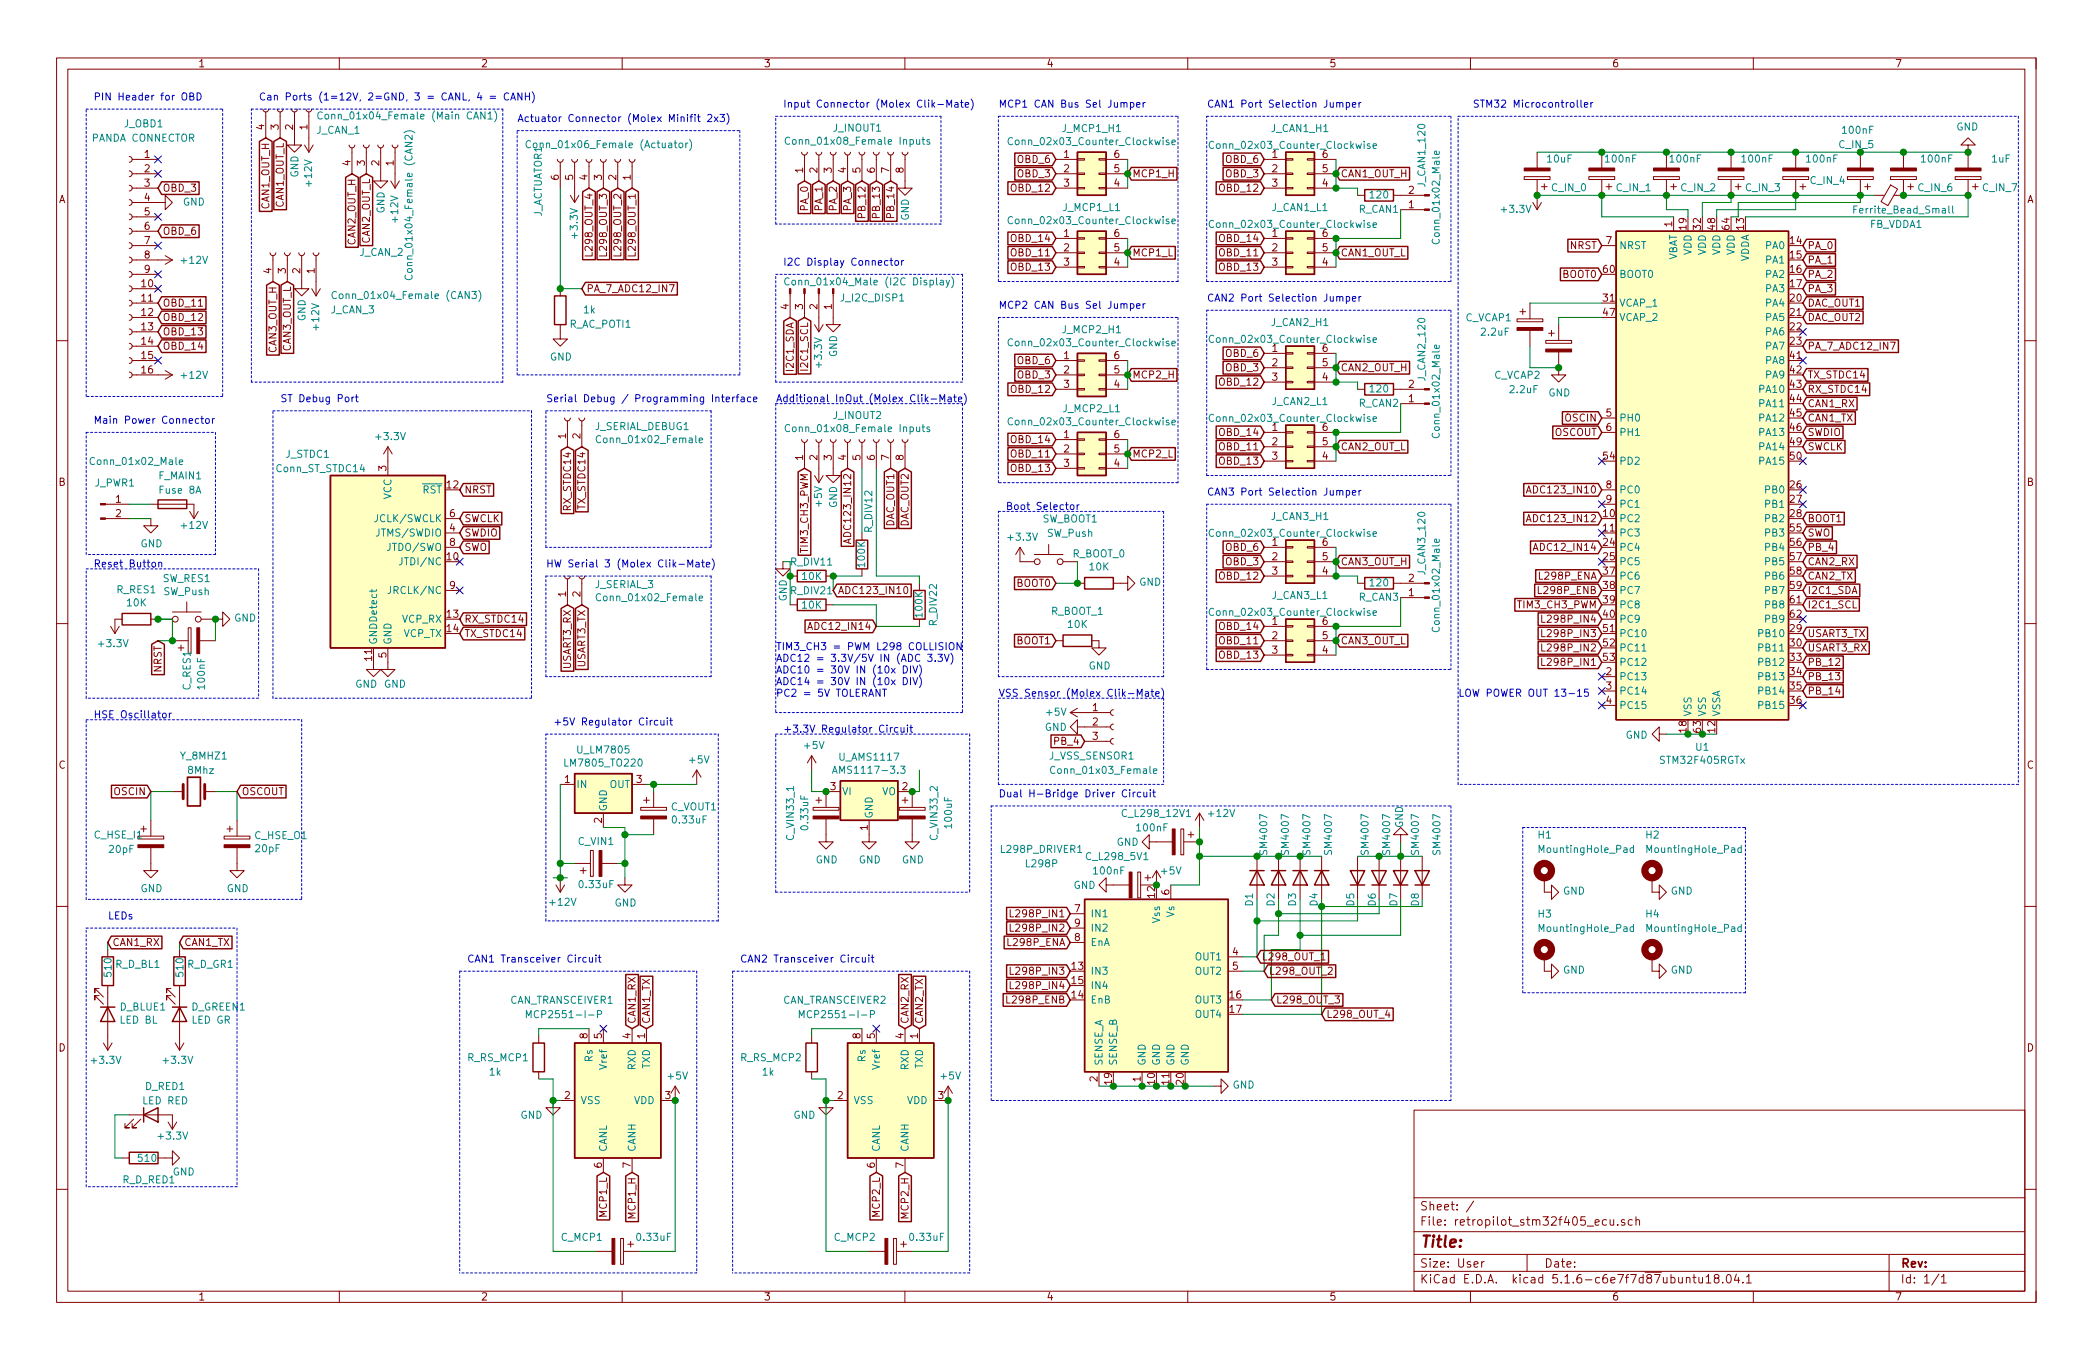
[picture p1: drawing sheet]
<svg xmlns="http://www.w3.org/2000/svg" width="370mm" height="240mm" viewBox="0 0 370 240" stroke-linecap="round" stroke-linejoin="round" font-family="sans-serif">
<defs><g id="words">
<text font-size="2.8" fill="#840000" x="251" y="220.5">Title:</text>
<g font-size="2.1" fill="#840000">
<text x="251" y="214">Sheet: /</text>
<text x="251" y="216.7">File: retropilot_stm32f405_ecu.sch</text>
<text x="251" y="226.9">KiCad E.D.A. kicad 5.1.6-c6e7f7d87ubuntu18.04.1</text>
<text x="251" y="224.1">Size: User</text>
<text x="273" y="224.1">Date:</text>
<text x="336" y="224.1">Rev:</text>
<text x="336" y="226.9">Id: 1/1</text>
</g>
<g font-size="1.8" fill="#840000">
<text x="35" y="11.9">1</text>
<text x="85" y="11.9">2</text>
<text x="135" y="11.9">3</text>
<text x="185" y="11.9">4</text>
<text x="235" y="11.9">5</text>
<text x="285" y="11.9">6</text>
<text x="335" y="11.9">7</text>
<text x="46.7" y="22.9" transform="rotate(-90 46.7 22.9)">4</text>
<text x="49.3" y="22.9" transform="rotate(-90 49.3 22.9)">3</text>
<text x="51.8" y="22.9" transform="rotate(-90 51.8 22.9)">2</text>
<text x="54.4" y="22.9" transform="rotate(-90 54.4 22.9)">1</text>
<text x="25.6" y="27.9">1</text>
<text x="62" y="29.3" transform="rotate(-90 62 29.3)">4</text>
<text x="64.5" y="29.3" transform="rotate(-90 64.5 29.3)">3</text>
<text x="67.1" y="29.3" transform="rotate(-90 67.1 29.3)">2</text>
<text x="69.6" y="29.3" transform="rotate(-90 69.6 29.3)">1</text>
<text x="180" y="28.8">OBD_6</text>
<text x="188.1" y="27.9">1</text>
<text x="197" y="27.9">6</text>
<text x="216.8" y="28.8">OBD_6</text>
<text x="10.4" y="35.9">A</text>
<text x="25.6" y="30.5">2</text>
<text x="25.6" y="33">3</text>
<text x="25.6" y="35.5">4</text>
<text x="28.7" y="33.9">OBD_3</text>
<text x="98.8" y="31.8" transform="rotate(-90 98.8 31.8)">6</text>
<text x="101.3" y="31.8" transform="rotate(-90 101.3 31.8)">5</text>
<text x="103.9" y="31.8" transform="rotate(-90 103.9 31.8)">4</text>
<text x="106.4" y="31.8" transform="rotate(-90 106.4 31.8)">3</text>
<text x="109" y="31.8" transform="rotate(-90 109 31.8)">2</text>
<text x="111.5" y="31.8" transform="rotate(-90 111.5 31.8)">1</text>
<text x="142" y="30.6" transform="rotate(-90 142 30.6)">1</text>
<text x="144.5" y="30.6" transform="rotate(-90 144.5 30.6)">2</text>
<text x="147.1" y="30.6" transform="rotate(-90 147.1 30.6)">3</text>
<text x="149.6" y="30.6" transform="rotate(-90 149.6 30.6)">4</text>
<text x="152.1" y="30.6" transform="rotate(-90 152.1 30.6)">5</text>
<text x="154.7" y="30.6" transform="rotate(-90 154.7 30.6)">6</text>
<text x="157.2" y="30.6" transform="rotate(-90 157.2 30.6)">7</text>
<text x="159.8" y="30.6" transform="rotate(-90 159.8 30.6)">8</text>
<text x="179" y="33.9">OBD_12</text>
<text x="180" y="31.4">OBD_3</text>
<text x="188.1" y="30.5">2</text>
<text x="188.1" y="33">3</text>
<text x="197" y="33">4</text>
<text x="197" y="30.5">5</text>
<text x="200.2" y="31.4">MCP1_H</text>
<text x="215.8" y="33.9">OBD_12</text>
<text x="216.8" y="31.4">OBD_3</text>
<text x="224.9" y="30.5">2</text>
<text x="224.9" y="33">3</text>
<text x="233.8" y="33">4</text>
<text x="233.8" y="30.5">5</text>
<text x="237" y="31.4">CAN1_OUT_H</text>
<text x="249.1" y="34.3">2</text>
<text x="358.4" y="35.9">A</text>
<text x="25.6" y="38.1">5</text>
<text x="25.6" y="40.6">6</text>
<text x="28.7" y="41.5">OBD_6</text>
<text x="47.6" y="36.9" transform="rotate(-90 47.6 36.9)">CAN1_OUT_H</text>
<text x="50.2" y="36.8" transform="rotate(-90 50.2 36.8)">CAN1_OUT_L</text>
<text x="142.9" y="37.2" transform="rotate(-90 142.9 37.2)">PA_0</text>
<text x="145.4" y="37.2" transform="rotate(-90 145.4 37.2)">PA_1</text>
<text x="148" y="37.2" transform="rotate(-90 148 37.2)">PA_2</text>
<text x="150.5" y="37.2" transform="rotate(-90 150.5 37.2)">PA_3</text>
<text x="153" y="38.2" transform="rotate(-90 153 38.2)">PB_12</text>
<text x="155.6" y="38.2" transform="rotate(-90 155.6 38.2)">PB_13</text>
<text x="158.1" y="38.2" transform="rotate(-90 158.1 38.2)">PB_14</text>
<text x="188.1" y="41.9">1</text>
<text x="197" y="41.9">6</text>
<text x="249.1" y="36.8">1</text>
<text x="295.7" y="40.1" transform="rotate(-90 295.7 40.1)">1</text>
<text x="298.2" y="40.6" transform="rotate(-90 298.2 40.6)">19</text>
<text x="300.7" y="40.6" transform="rotate(-90 300.7 40.6)">32</text>
<text x="303.3" y="40.6" transform="rotate(-90 303.3 40.6)">48</text>
<text x="305.8" y="40.6" transform="rotate(-90 305.8 40.6)">64</text>
<text x="308.4" y="40.6" transform="rotate(-90 308.4 40.6)">13</text>
<text x="25.6" y="43.2">7</text>
<text x="25.6" y="45.7">8</text>
<text x="62.9" y="43.3" transform="rotate(-90 62.9 43.3)">CAN2_OUT_H</text>
<text x="65.4" y="43.1" transform="rotate(-90 65.4 43.1)">CAN2_OUT_L</text>
<text x="104.8" y="44.8" transform="rotate(-90 104.8 44.8)">L298_OUT_4</text>
<text x="107.3" y="44.8" transform="rotate(-90 107.3 44.8)">L298_OUT_3</text>
<text x="109.9" y="44.8" transform="rotate(-90 109.9 44.8)">L298_OUT_2</text>
<text x="112.4" y="44.8" transform="rotate(-90 112.4 44.8)">L298_OUT_1</text>
<text x="179" y="47.9">OBD_13</text>
<text x="179" y="45.3">OBD_11</text>
<text x="179" y="42.8">OBD_14</text>
<text x="188.1" y="44.4">2</text>
<text x="188.1" y="47">3</text>
<text x="197" y="47">4</text>
<text x="197" y="44.4">5</text>
<text x="200.2" y="45.3">MCP1_L</text>
<text x="215.8" y="42.8">OBD_14</text>
<text x="215.8" y="45.3">OBD_11</text>
<text x="215.8" y="47.9">OBD_13</text>
<text x="224.9" y="44.4">2</text>
<text x="224.9" y="47">3</text>
<text x="233.8" y="47">4</text>
<text x="233.8" y="44.4">5</text>
<text x="237" y="45.3">CAN1_OUT_L</text>
<text x="277.6" y="44.1">NRST</text>
<text x="284" y="43.2">7</text>
<text x="316.5" y="43.2">14</text>
<text x="316.5" y="45.7">15</text>
<text x="319.6" y="44.1">PA_0</text>
<text x="319.6" y="46.6">PA_1</text>
<text x="25.1" y="50.8">10</text>
<text x="25.1" y="53.3">11</text>
<text x="25.6" y="48.2">9</text>
<text x="48" y="48.3" transform="rotate(-90 48 48.3)">4</text>
<text x="50.5" y="48.3" transform="rotate(-90 50.5 48.3)">3</text>
<text x="53.1" y="48.3" transform="rotate(-90 53.1 48.3)">2</text>
<text x="55.6" y="48.3" transform="rotate(-90 55.6 48.3)">1</text>
<text x="103.7" y="51.7">PA_7_ADC12_IN7</text>
<text x="276.3" y="49.1">BOOT0</text>
<text x="283.5" y="48.2">60</text>
<text x="283.5" y="53.3">31</text>
<text x="316.5" y="48.2">16</text>
<text x="316.5" y="50.8">17</text>
<text x="316.5" y="53.3">20</text>
<text x="319.6" y="49.1">PA_2</text>
<text x="319.6" y="51.7">PA_3</text>
<text x="25.1" y="55.9">12</text>
<text x="25.1" y="58.4">13</text>
<text x="28.7" y="54.2">OBD_11</text>
<text x="28.7" y="59.3">OBD_13</text>
<text x="28.7" y="56.8">OBD_12</text>
<text x="139.4" y="54.7" transform="rotate(-90 139.4 54.7)">4</text>
<text x="142" y="54.7" transform="rotate(-90 142 54.7)">3</text>
<text x="144.5" y="54.7" transform="rotate(-90 144.5 54.7)">2</text>
<text x="147.1" y="54.7" transform="rotate(-90 147.1 54.7)">1</text>
<text x="283.5" y="55.9">47</text>
<text x="316.5" y="55.9">21</text>
<text x="316.5" y="58.4">22</text>
<text x="319.6" y="54.2">DAC_OUT1</text>
<text x="319.6" y="56.8">DAC_OUT2</text>
<text x="25.1" y="60.9">14</text>
<text x="25.1" y="63.5">15</text>
<text x="28.7" y="61.8">OBD_14</text>
<text x="48.9" y="62.3" transform="rotate(-90 48.9 62.3)">CAN3_OUT_H</text>
<text x="51.4" y="62.2" transform="rotate(-90 51.4 62.2)">CAN3_OUT_L</text>
<text x="140.3" y="65.4" transform="rotate(-90 140.3 65.4)">I2C1_SDA</text>
<text x="142.9" y="65.2" transform="rotate(-90 142.9 65.2)">I2C1_SCL</text>
<text x="180" y="64.4">OBD_6</text>
<text x="188.1" y="63.5">1</text>
<text x="197" y="63.5">6</text>
<text x="216.8" y="63.1">OBD_6</text>
<text x="216.8" y="65.6">OBD_3</text>
<text x="224.9" y="64.8">2</text>
<text x="233.8" y="64.8">5</text>
<text x="237" y="65.6">CAN2_OUT_H</text>
<text x="316.5" y="60.9">23</text>
<text x="316.5" y="63.5">41</text>
<text x="319.6" y="61.8">PA_7_ADC12_IN7</text>
<text x="25.1" y="66">16</text>
<text x="179" y="69.5">OBD_12</text>
<text x="180" y="66.9">OBD_3</text>
<text x="188.1" y="66">2</text>
<text x="188.1" y="68.6">3</text>
<text x="197" y="68.6">4</text>
<text x="197" y="66">5</text>
<text x="200.2" y="66.9">MCP2_H</text>
<text x="215.8" y="68.2">OBD_12</text>
<text x="224.9" y="67.3">3</text>
<text x="233.8" y="67.3">4</text>
<text x="249.1" y="71.1">1</text>
<text x="249.1" y="68.6">2</text>
<text x="316.5" y="68.6">43</text>
<text x="316.5" y="71.1">44</text>
<text x="316.5" y="66">42</text>
<text x="319.6" y="66.9">TX_STDC14</text>
<text x="319.6" y="69.5">RX_STDC14</text>
<text x="319.6" y="72">CAN1_RX</text>
<text x="100.1" y="77.6" transform="rotate(-90 100.1 77.6)">1</text>
<text x="102.6" y="77.6" transform="rotate(-90 102.6 77.6)">2</text>
<text x="188.1" y="77.5">1</text>
<text x="197" y="77.5">6</text>
<text x="215.8" y="77.1">OBD_14</text>
<text x="274.9" y="77.1">OSCOUT</text>
<text x="276.8" y="74.5">OSCIN</text>
<text x="284" y="73.6">5</text>
<text x="284" y="76.2">6</text>
<text x="316.5" y="73.6">45</text>
<text x="316.5" y="76.2">46</text>
<text x="319.6" y="77.1">SWDIO</text>
<text x="319.6" y="74.5">CAN1_TX</text>
<text x="68.3" y="83.3" transform="rotate(-90 68.3 83.3)">3</text>
<text x="142" y="81.4" transform="rotate(-90 142 81.4)">1</text>
<text x="144.5" y="81.4" transform="rotate(-90 144.5 81.4)">2</text>
<text x="147.1" y="81.4" transform="rotate(-90 147.1 81.4)">3</text>
<text x="149.6" y="81.4" transform="rotate(-90 149.6 81.4)">4</text>
<text x="152.1" y="81.4" transform="rotate(-90 152.1 81.4)">5</text>
<text x="154.7" y="81.4" transform="rotate(-90 154.7 81.4)">6</text>
<text x="157.2" y="81.4" transform="rotate(-90 157.2 81.4)">7</text>
<text x="159.8" y="81.4" transform="rotate(-90 159.8 81.4)">8</text>
<text x="179" y="83.4">OBD_13</text>
<text x="179" y="80.9">OBD_11</text>
<text x="179" y="78.3">OBD_14</text>
<text x="188.1" y="80">2</text>
<text x="188.1" y="82.5">3</text>
<text x="197" y="82.5">4</text>
<text x="197" y="80">5</text>
<text x="200.2" y="80.9">MCP2_L</text>
<text x="215.8" y="79.6">OBD_11</text>
<text x="215.8" y="82.2">OBD_13</text>
<text x="224.9" y="78.7">2</text>
<text x="224.9" y="81.3">3</text>
<text x="233.8" y="81.3">4</text>
<text x="233.8" y="78.7">5</text>
<text x="237" y="79.6">CAN2_OUT_L</text>
<text x="283.5" y="81.3">54</text>
<text x="316.5" y="78.7">49</text>
<text x="316.5" y="81.3">50</text>
<text x="319.6" y="79.6">SWCLK</text>
<text x="10.4" y="85.9">B</text>
<text x="20.5" y="88.9">1</text>
<text x="79" y="86.3">12</text>
<text x="82.1" y="87.2">NRST</text>
<text x="101" y="90" transform="rotate(-90 101 90)">RX_STDC14</text>
<text x="103.5" y="89.8" transform="rotate(-90 103.5 89.8)">TX_STDC14</text>
<text x="270.9" y="87.2">ADC123_IN10</text>
<text x="284" y="86.3">8</text>
<text x="284" y="88.9">9</text>
<text x="316.5" y="86.3">26</text>
<text x="316.5" y="88.9">27</text>
<text x="358.4" y="85.9">B</text>
<text x="20.5" y="91.4">2</text>
<text x="79.5" y="94">4</text>
<text x="79.5" y="91.4">6</text>
<text x="82.1" y="92.3">SWCLK</text>
<text x="82.1" y="94.9">SWDIO</text>
<text x="150.5" y="95.1" transform="rotate(-90 150.5 95.1)">ADC123_IN12</text>
<text x="158.1" y="93.1" transform="rotate(-90 158.1 93.1)">DAC_OUT1</text>
<text x="160.7" y="93.1" transform="rotate(-90 160.7 93.1)">DAC_OUT2</text>
<text x="270.9" y="92.3">ADC123_IN12</text>
<text x="283.5" y="91.4">10</text>
<text x="283.5" y="94">11</text>
<text x="316.5" y="91.4">28</text>
<text x="316.5" y="94">55</text>
<text x="319.6" y="92.3">BOOT1</text>
<text x="319.6" y="94.9">SWO</text>
<text x="79" y="99">10</text>
<text x="79.5" y="96.5">8</text>
<text x="82.1" y="97.4">SWO</text>
<text x="142.9" y="97.4" transform="rotate(-90 142.9 97.4)">TIM3_CH3_PWM</text>
<text x="216.8" y="99.9">OBD_3</text>
<text x="216.8" y="97.4">OBD_6</text>
<text x="224.9" y="99">2</text>
<text x="224.9" y="101.6">3</text>
<text x="233.8" y="101.6">4</text>
<text x="233.8" y="99">5</text>
<text x="237" y="99.9">CAN3_OUT_H</text>
<text x="271.9" y="97.4">ADC12_IN14</text>
<text x="283.5" y="96.5">24</text>
<text x="283.5" y="99">25</text>
<text x="283.5" y="101.6">37</text>
<text x="316.5" y="96.5">56</text>
<text x="316.5" y="99">57</text>
<text x="316.5" y="101.6">58</text>
<text x="319.6" y="97.4">PB_4</text>
<text x="319.6" y="99.9">CAN2_RX</text>
<text x="79.5" y="104.1">9</text>
<text x="100.1" y="105.5" transform="rotate(-90 100.1 105.5)">1</text>
<text x="102.6" y="105.5" transform="rotate(-90 102.6 105.5)">2</text>
<text x="139.9" y="105.1">R_DIV21 ADC123_IN10</text>
<text x="179.8" y="103.7">BOOT0</text>
<text x="215.8" y="102.5">OBD_12</text>
<text x="249.1" y="105.4">1</text>
<text x="249.1" y="102.9">2</text>
<text x="268.6" y="107.6">TIM3_CH3_PWM</text>
<text x="272.5" y="105">L298P_ENB</text>
<text x="272.5" y="102.5">L298P_ENA</text>
<text x="283.5" y="104.1">38</text>
<text x="283.5" y="106.7">39</text>
<text x="316.5" y="104.1">59</text>
<text x="316.5" y="106.7">61</text>
<text x="319.6" y="107.6">I2C1_SCL</text>
<text x="319.6" y="102.5">CAN2_TX</text>
<text x="319.6" y="105">I2C1_SDA</text>
<text x="79" y="109.2">13</text>
<text x="79" y="111.7">14</text>
<text x="82.1" y="110.1">RX_STDC14</text>
<text x="82.1" y="112.6">TX_STDC14</text>
<text x="143.6" y="111.4">ADC12_IN14</text>
<text x="179.8" y="113.9">BOOT1</text>
<text x="215.8" y="113.9">OBD_11</text>
<text x="215.8" y="111.4">OBD_14</text>
<text x="224.9" y="113">2</text>
<text x="233.8" y="113">5</text>
<text x="237" y="113.9">CAN3_OUT_L</text>
<text x="273.5" y="110.1">L298P_IN4</text>
<text x="273.5" y="112.6">L298P_IN3</text>
<text x="283.5" y="111.7">51</text>
<text x="283.5" y="109.2">40</text>
<text x="316.5" y="111.7">29</text>
<text x="316.5" y="109.2">62</text>
<text x="319.6" y="112.6">USART3_TX</text>
<text x="28.6" y="118.9" transform="rotate(-90 28.6 118.9)">NRST</text>
<text x="65.8" y="116.8" transform="rotate(-90 65.8 116.8)">11</text>
<text x="68.3" y="116.3" transform="rotate(-90 68.3 116.3)">5</text>
<text x="101" y="118.2" transform="rotate(-90 101 118.2)">USART3_RX</text>
<text x="103.5" y="118" transform="rotate(-90 103.5 118)">USART3_TX</text>
<text x="215.8" y="116.4">OBD_13</text>
<text x="224.9" y="115.6">3</text>
<text x="233.8" y="115.6">4</text>
<text x="273.5" y="117.7">L298P_IN1</text>
<text x="273.5" y="115.2">L298P_IN2</text>
<text x="283.5" y="114.3">52</text>
<text x="283.5" y="116.8">53</text>
<text x="284" y="119.4">2</text>
<text x="316.5" y="114.3">30</text>
<text x="316.5" y="116.8">33</text>
<text x="316.5" y="119.4">34</text>
<text x="319.6" y="115.2">USART3_RX</text>
<text x="319.6" y="117.7">PB_12</text>
<text x="193.2" y="125.7">1</text>
<text x="284" y="121.9">3</text>
<text x="284" y="124.4">4</text>
<text x="316.5" y="121.9">35</text>
<text x="316.5" y="124.4">36</text>
<text x="319.6" y="120.3">PB_13</text>
<text x="319.6" y="122.8">PB_14</text>
<text x="186.6" y="131.7">PB_4</text>
<text x="193.2" y="128.3">2</text>
<text x="193.2" y="130.8">3</text>
<text x="298.2" y="129.5" transform="rotate(-90 298.2 129.5)">18</text>
<text x="300.7" y="129.5" transform="rotate(-90 300.7 129.5)">63</text>
<text x="303.3" y="129.5" transform="rotate(-90 303.3 129.5)">12</text>
<text x="10.4" y="135.9">C</text>
<text x="358.4" y="135.9">C</text>
<text x="20.3" y="140.6">OSCIN</text>
<text x="42.7" y="140.6">OSCOUT</text>
<text x="99.8" y="138.4">1</text>
<text x="112.5" y="138.4">3</text>
<text x="146.8" y="139.7">3</text>
<text x="159.5" y="139.7">2</text>
<text x="106.4" y="145.5" transform="rotate(-90 106.4 145.5)">2</text>
<text x="153.4" y="146.8" transform="rotate(-90 153.4 146.8)">1</text>
<text x="190" y="161.3">7</text>
<text x="204.2" y="158.7" transform="rotate(-90 204.2 158.7)">12</text>
<text x="206.8" y="158.2" transform="rotate(-90 206.8 158.2)">6</text>
<text x="19.8" y="167.2">CAN1_RX</text>
<text x="32.5" y="167.2">CAN1_TX</text>
<text x="178.5" y="167.2">L298P_ENA</text>
<text x="179.5" y="164.7">L298P_IN2</text>
<text x="179.5" y="162.2">L298P_IN1</text>
<text x="190" y="166.4">8</text>
<text x="190" y="163.8">9</text>
<text x="179.5" y="172.3">L298P_IN3</text>
<text x="189.5" y="171.4">13</text>
<text x="189.5" y="174">15</text>
<text x="218" y="168.9">4</text>
<text x="218" y="171.4">5</text>
<text x="223" y="169.8">L298_OUT_1</text>
<text x="224.3" y="172.3">L298_OUT_2</text>
<text x="178.5" y="177.4">L298P_ENB</text>
<text x="179.5" y="174.9">L298P_IN4</text>
<text x="189.5" y="176.5">14</text>
<text x="217.5" y="176.5">16</text>
<text x="217.5" y="179.1">17</text>
<text x="225.6" y="177.4">L298_OUT_3</text>
<text x="234.5" y="179.9">L298_OUT_4</text>
<text x="10.4" y="185.9">D</text>
<text x="103.9" y="183.6" transform="rotate(-90 103.9 183.6)">8</text>
<text x="106.4" y="183.6" transform="rotate(-90 106.4 183.6)">5</text>
<text x="111.5" y="183.6" transform="rotate(-90 111.5 183.6)">4</text>
<text x="112.4" y="181.1" transform="rotate(-90 112.4 181.1)">CAN1_RX</text>
<text x="114" y="183.6" transform="rotate(-90 114 183.6)">1</text>
<text x="114.9" y="181.1" transform="rotate(-90 114.9 181.1)">CAN1_TX</text>
<text x="152.1" y="183.6" transform="rotate(-90 152.1 183.6)">8</text>
<text x="154.7" y="183.6" transform="rotate(-90 154.7 183.6)">5</text>
<text x="159.8" y="183.6" transform="rotate(-90 159.8 183.6)">4</text>
<text x="160.7" y="181.1" transform="rotate(-90 160.7 181.1)">CAN2_RX</text>
<text x="162.3" y="183.6" transform="rotate(-90 162.3 183.6)">1</text>
<text x="163.2" y="181.1" transform="rotate(-90 163.2 181.1)">CAN2_TX</text>
<text x="358.4" y="185.9">D</text>
<text x="194.1" y="191.2" transform="rotate(-90 194.1 191.2)">2</text>
<text x="196.6" y="191.7" transform="rotate(-90 196.6 191.7)">19</text>
<text x="201.7" y="191.2" transform="rotate(-90 201.7 191.2)">1</text>
<text x="204.2" y="191.7" transform="rotate(-90 204.2 191.7)">10</text>
<text x="206.8" y="191.7" transform="rotate(-90 206.8 191.7)">11</text>
<text x="209.3" y="191.7" transform="rotate(-90 209.3 191.7)">20</text>
<text x="99.8" y="194.3">2</text>
<text x="117.6" y="194.3">3</text>
<text x="148.1" y="194.3">2</text>
<text x="165.9" y="194.3">3</text>
<text x="106.4" y="206.5" transform="rotate(-90 106.4 206.5)">6</text>
<text x="111.5" y="206.5" transform="rotate(-90 111.5 206.5)">7</text>
<text x="154.7" y="206.5" transform="rotate(-90 154.7 206.5)">6</text>
<text x="159.8" y="206.5" transform="rotate(-90 159.8 206.5)">7</text>
<text x="107.3" y="215" transform="rotate(-90 107.3 215)">MCP1_L</text>
<text x="112.4" y="215.2" transform="rotate(-90 112.4 215.2)">MCP1_H</text>
<text x="155.6" y="215" transform="rotate(-90 155.6 215)">MCP2_L</text>
<text x="160.7" y="215.2" transform="rotate(-90 160.7 215.2)">MCP2_H</text>
<text x="35" y="229.9">1</text>
<text x="85" y="229.9">2</text>
<text x="135" y="229.9">3</text>
<text x="185" y="229.9">4</text>
<text x="235" y="229.9">5</text>
<text x="285" y="229.9">6</text>
<text x="335" y="229.9">7</text>
</g>
<g font-size="1.8" fill="#0000c2">
<text x="16.5" y="17.8">PIN Header for OBD</text>
<text x="45.7" y="17.8">Can Ports (1=12V, 2=GND, 3 = CANL, 4 = CANH)</text>
<text x="91.4" y="21.6">Actuator Connector (Molex Minifit 2x3)</text>
<text x="138.4" y="19">Input Connector (Molex Clik-Mate)</text>
<text x="176.5" y="19">MCP1 CAN Bus Sel Jumper</text>
<text x="213.4" y="19">CAN1 Port Selection Jumper</text>
<text x="260.3" y="19">STM32 Microcontroller</text>
<text x="138.4" y="47">I2C Display Connector</text>
<text x="213.4" y="53.3">CAN2 Port Selection Jumper</text>
<text x="176.5" y="54.6">MCP2 CAN Bus Sel Jumper</text>
<text x="49.5" y="71.1">ST Debug Port</text>
<text x="96.5" y="71.1">Serial Debug / Programming Interface</text>
<text x="137.2" y="71.1">Additional InOut (Molex Clik-Mate)</text>
<text x="16.5" y="74.9">Main Power Connector</text>
<text x="213.4" y="87.6">CAN3 Port Selection Jumper</text>
<text x="177.8" y="90.2">Boot Selector</text>
<text x="16.5" y="100.3">Reset Button</text>
<text x="96.5" y="100.3">HW Serial 3 (Molex Clik-Mate)</text>
<text x="137.2" y="114.9">TIM3_CH3 = PWM L298 COLLISION</text>
<text x="137.2" y="117">ADC12 = 3.3V/5V IN (ADC 3.3V)</text>
<text x="137.2" y="119.1">ADC10 = 30V IN (10x DIV)</text>
<text x="137.2" y="121.1">ADC14 = 30V IN (10x DIV)</text>
<text x="137.2" y="123.2">PC2 = 5V TOLERANT</text>
<text x="176.5" y="123.2">VSS Sensor (Molex Clik-Mate)</text>
<text x="257.8" y="123.2">LOW POWER OUT 13-15</text>
<text x="16.5" y="127">HSE Oscillator</text>
<text x="97.8" y="128.3">+5V Regulator Circuit</text>
<text x="138.4" y="129.5">+3.3V Regulator Circuit</text>
<text x="176.5" y="141">Dual H-Bridge Driver Circuit</text>
<text x="19" y="162.5">LEDs</text>
<text x="82.5" y="170.2">CAN1 Transceiver Circuit</text>
<text x="130.8" y="170.2">CAN2 Transceiver Circuit</text>
</g>
<g font-size="1.8" fill="#008484">
<text x="22" y="22.5">J_OBD1</text>
<text x="56" y="23.7">J_CAN_1</text>
<text x="57.8" y="21.1">Conn_01x04_Female (Main CAN1)</text>
<text x="147.4" y="23.3">J_INOUT1</text>
<text x="188" y="23.4">J_MCP1_H1</text>
<text x="224.9" y="23.4">J_CAN1_H1</text>
<text x="325.9" y="23.7">100nF</text>
<text x="345.9" y="23.1">GND</text>
<text x="16.3" y="25.1">PANDA CONNECTOR</text>
<text x="94.5" y="26.2">Conn_01x06_Female (Actuator)</text>
<text x="140" y="25.6">Conn_01x08_Female Inputs</text>
<text x="179.1" y="25.7">Conn_02x03_Counter_Clockwise</text>
<text x="214.7" y="26.3">Conn_02x03_Counter_Clockwise</text>
<text x="224.9" y="27.9">1</text>
<text x="233.8" y="27.9">6</text>
<text x="273.7" y="28.7">10uF</text>
<text x="284" y="28.7">100nF</text>
<text x="295.4" y="28.7">100nF</text>
<text x="308.1" y="28.7">100nF</text>
<text x="319.6" y="28.7">100nF</text>
<text x="325.2" y="26.2">C_IN_5</text>
<text x="339.9" y="28.7">100nF</text>
<text x="352.2" y="28.7">1uF</text>
<text x="52.8" y="31.4" transform="rotate(-90 52.8 31.4)">GND</text>
<text x="55.2" y="32.8" transform="rotate(-90 55.2 32.8)">+12V</text>
<text x="242.3" y="35.1">120</text>
<text x="252" y="32.8" transform="rotate(-90 252 32.8)">J_CAN1_120</text>
<text x="274.4" y="33.8">C_IN_0</text>
<text x="285.9" y="33.8">C_IN_1</text>
<text x="297.3" y="33.8">C_IN_2</text>
<text x="308.7" y="33.8">C_IN_3</text>
<text x="320.1" y="32.5">C_IN_4</text>
<text x="339.2" y="33.8">C_IN_6</text>
<text x="350.6" y="33.8">C_IN_7</text>
<text x="32.3" y="36.4">GND</text>
<text x="68" y="37.8" transform="rotate(-90 68 37.8)">GND</text>
<text x="70.4" y="39.1" transform="rotate(-90 70.4 39.1)">+12V</text>
<text x="95.8" y="38.5" transform="rotate(-90 95.8 38.5)">J_ACTUATOR1</text>
<text x="102.2" y="41.9" transform="rotate(-90 102.2 41.9)">+3.3V</text>
<text x="160.7" y="39" transform="rotate(-90 160.7 39)">GND</text>
<text x="179.1" y="39.6">Conn_02x03_Counter_Clockwise</text>
<text x="188.1" y="37.3">J_MCP1_L1</text>
<text x="214.7" y="40.3">Conn_02x03_Counter_Clockwise</text>
<text x="224.9" y="41.9">1</text>
<text x="225" y="37.3">J_CAN1_L1</text>
<text x="233.8" y="41.9">6</text>
<text x="240.3" y="37.6">R_CAN1</text>
<text x="265.6" y="37.6">+3.3V</text>
<text x="328.3" y="37.8">Ferrite_Bead_Small</text>
<text x="330.6" y="40.3">FB_VDDA1</text>
<text x="32.2" y="46.6">+12V</text>
<text x="63.6" y="45.2">J_CAN_2</text>
<text x="254.6" y="42.6" transform="rotate(-90 254.6 42.6)">Conn_01x02_Male</text>
<text x="286.3" y="44.1">NRST</text>
<text x="296.5" y="46.2" transform="rotate(-90 296.5 46.2)">VBAT</text>
<text x="299.1" y="45.1" transform="rotate(-90 299.1 45.1)">VDD</text>
<text x="301.6" y="45.1" transform="rotate(-90 301.6 45.1)">VDD</text>
<text x="304.2" y="45.1" transform="rotate(-90 304.2 45.1)">VDD</text>
<text x="306.7" y="45.1" transform="rotate(-90 306.7 45.1)">VDD</text>
<text x="309.2" y="46.4" transform="rotate(-90 309.2 46.4)">VDDA</text>
<text x="312.3" y="44.1">PA0</text>
<text x="312.3" y="46.6">PA1</text>
<text x="59.9" y="52.9">Conn_01x04_Female (CAN3)</text>
<text x="72.9" y="48.2" transform="rotate(-90 72.9 48.2)">Conn_01x04_Female (CAN2)</text>
<text x="140.5" y="50.5">Conn_01x04_Male (I2C Display)</text>
<text x="148.9" y="53.3">J_I2C_DISP1</text>
<text x="286.3" y="49.1">BOOT0</text>
<text x="312.3" y="49.1">PA2</text>
<text x="312.3" y="51.7">PA3</text>
<text x="54" y="56.8" transform="rotate(-90 54 56.8)">GND</text>
<text x="56.4" y="58.2" transform="rotate(-90 56.4 58.2)">+12V</text>
<text x="58.5" y="55.4">J_CAN_3</text>
<text x="100.7" y="57.9">R_AC_POTI1</text>
<text x="103.3" y="55.4">1k</text>
<text x="188" y="58.9">J_MCP2_H1</text>
<text x="224.9" y="57.6">J_CAN2_H1</text>
<text x="259.2" y="56.8">C_VCAP1</text>
<text x="262" y="59.3">2.2uF</text>
<text x="286.3" y="54.2">VCAP_1</text>
<text x="286.3" y="56.8">VCAP_2</text>
<text x="312.3" y="54.2">PA4</text>
<text x="312.3" y="56.8">PA5</text>
<text x="312.3" y="59.3">PA6</text>
<text x="97.2" y="63.7">GND</text>
<text x="145.3" y="64.8" transform="rotate(-90 145.3 64.8)">+3.3V</text>
<text x="148" y="63.2" transform="rotate(-90 148 63.2)">GND</text>
<text x="179.1" y="61.2">Conn_02x03_Counter_Clockwise</text>
<text x="214.7" y="60.6">Conn_02x03_Counter_Clockwise</text>
<text x="224.9" y="62.2">1</text>
<text x="233.8" y="62.2">6</text>
<text x="312.3" y="61.8">PA7</text>
<text x="312.3" y="64.4">PA8</text>
<text x="32.2" y="67">+12V</text>
<text x="225" y="71.6">J_CAN2_L1</text>
<text x="240.3" y="71.9">R_CAN2</text>
<text x="242.3" y="69.4">120</text>
<text x="252" y="67.1" transform="rotate(-90 252 67.1)">J_CAN2_120</text>
<text x="264.2" y="67">C_VCAP2</text>
<text x="267.1" y="69.5">2.2uF</text>
<text x="273.8" y="70.1">GND</text>
<text x="311.3" y="69.5">PA10</text>
<text x="311.3" y="72">PA11</text>
<text x="312.3" y="66.9">PA9</text>
<text x="66.6" y="77.8">+3.3V</text>
<text x="105.2" y="76">J_SERIAL_DEBUG1</text>
<text x="140" y="76.4">Conn_01x08_Female Inputs</text>
<text x="147.4" y="74.1">J_INOUT2</text>
<text x="179.1" y="75.2">Conn_02x03_Counter_Clockwise</text>
<text x="188.1" y="72.9">J_MCP2_L1</text>
<text x="214.7" y="74.6">Conn_02x03_Counter_Clockwise</text>
<text x="224.9" y="76.2">1</text>
<text x="233.8" y="76.2">6</text>
<text x="254.6" y="76.9" transform="rotate(-90 254.6 76.9)">Conn_01x02_Male</text>
<text x="286.3" y="74.5">PH0</text>
<text x="286.3" y="77.1">PH1</text>
<text x="311.3" y="74.5">PA12</text>
<text x="311.3" y="77.1">PA13</text>
<text x="16.5" y="82.2">Conn_01x02_Male</text>
<text x="48.9" y="83.5">Conn_ST_STDC14</text>
<text x="50.5" y="80.9">J_STDC1</text>
<text x="106.1" y="78.3">Conn_01x02_Female</text>
<text x="286.3" y="82.2">PD2</text>
<text x="311.3" y="79.6">PA14</text>
<text x="311.3" y="82.2">PA15</text>
<text x="16.8" y="86">J_PWR1</text>
<text x="28.1" y="84.7">F_MAIN1</text>
<text x="28.4" y="87.3">Fuse 8A</text>
<text x="69.2" y="88.3" transform="rotate(-90 69.2 88.3)">VCC</text>
<text x="74.7" y="87.2">RST</text>
<text x="145.3" y="89.5" transform="rotate(-90 145.3 89.5)">+5V</text>
<text x="148" y="89.8" transform="rotate(-90 148 89.8)">GND</text>
<text x="286.3" y="87.2">PC0</text>
<text x="286.3" y="89.8">PC1</text>
<text x="312.3" y="87.2">PB0</text>
<text x="312.3" y="89.8">PB1</text>
<text x="32.2" y="93.5">+12V</text>
<text x="66.6" y="92.3">JCLK/SWCLK</text>
<text x="67" y="94.9">JTMS/SWDIO</text>
<text x="154.2" y="94" transform="rotate(-90 154.2 94)">R_DIV12</text>
<text x="178.4" y="95.6">+3.3V</text>
<text x="184.3" y="92.4">SW_BOOT1</text>
<text x="185.2" y="94.9">SW_Push</text>
<text x="214.7" y="94.9">Conn_02x03_Counter_Clockwise</text>
<text x="224.9" y="91.9">J_CAN3_H1</text>
<text x="286.3" y="92.3">PC2</text>
<text x="286.3" y="94.9">PC3</text>
<text x="312.3" y="92.3">PB2</text>
<text x="312.3" y="94.9">PB3</text>
<text x="24.8" y="96.8">GND</text>
<text x="68.8" y="97.4">JTDO/SWO</text>
<text x="71.3" y="99.9">JTDI/NC</text>
<text x="139.9" y="100">R_DIV11</text>
<text x="153" y="100.1" transform="rotate(-90 153 100.1)">100K</text>
<text x="189.6" y="98.5">R_BOOT_0</text>
<text x="192.7" y="100.8">10K</text>
<text x="224.9" y="96.5">1</text>
<text x="233.8" y="96.5">6</text>
<text x="252" y="101.4" transform="rotate(-90 252 101.4)">J_CAN3_120</text>
<text x="286.3" y="97.4">PC4</text>
<text x="286.3" y="99.9">PC5</text>
<text x="312.3" y="97.4">PB4</text>
<text x="312.3" y="99.9">PB5</text>
<text x="20.7" y="104.9">R_RES1</text>
<text x="22.5" y="107.2">10K</text>
<text x="28.8" y="102.9">SW_RES1</text>
<text x="29" y="105.2">SW_Push</text>
<text x="69.3" y="105">JRCLK/NC</text>
<text x="105.2" y="104">J_SERIAL_3</text>
<text x="106.1" y="106.3">Conn_01x02_Female</text>
<text x="139.1" y="106.3" transform="rotate(-90 139.1 106.3)">GND</text>
<text x="141.9" y="107.6">10K</text>
<text x="141.9" y="102.5">10K</text>
<text x="201.4" y="103.5">GND</text>
<text x="225" y="105.9">J_CAN3_L1</text>
<text x="240.3" y="106.2">R_CAN3</text>
<text x="242.3" y="103.7">120</text>
<text x="286.3" y="102.5">PC6</text>
<text x="286.3" y="105">PC7</text>
<text x="286.3" y="107.6">PC8</text>
<text x="312.3" y="102.5">PB6</text>
<text x="312.3" y="105">PB7</text>
<text x="312.3" y="107.6">PB8</text>
<text x="41.4" y="109.9">GND</text>
<text x="71.1" y="110.1">VCP_RX</text>
<text x="71.3" y="112.6">VCP_TX</text>
<text x="163.1" y="109" transform="rotate(-90 163.1 109)">100K</text>
<text x="165.7" y="110.5" transform="rotate(-90 165.7 110.5)">R_DIV22</text>
<text x="185.8" y="108.7">R_BOOT_1</text>
<text x="188.9" y="111">10K</text>
<text x="214.7" y="108.9">Conn_02x03_Counter_Clockwise</text>
<text x="224.9" y="110.5">1</text>
<text x="233.8" y="110.5">6</text>
<text x="254.6" y="111.2" transform="rotate(-90 254.6 111.2)">Conn_01x02_Male</text>
<text x="286.3" y="112.6">PC10</text>
<text x="286.3" y="110.1">PC9</text>
<text x="311.3" y="112.6">PB10</text>
<text x="312.3" y="110.1">PB9</text>
<text x="17.6" y="114.4">+3.3V</text>
<text x="66.7" y="114" transform="rotate(-90 66.7 114)">GNDDetect</text>
<text x="69.2" y="114" transform="rotate(-90 69.2 114)">GND</text>
<text x="192.5" y="118.3">GND</text>
<text x="286.3" y="115.2">PC11</text>
<text x="286.3" y="117.7">PC12</text>
<text x="311.3" y="115.2">PB11</text>
<text x="311.3" y="117.7">PB12</text>
<text x="33.7" y="122" transform="rotate(-90 33.7 122)">C_RES1</text>
<text x="36.2" y="121.7" transform="rotate(-90 36.2 121.7)">100nF</text>
<text x="62.8" y="121.6">GND GND</text>
<text x="286.3" y="120.3">PC13</text>
<text x="286.3" y="122.8">PC14</text>
<text x="286.3" y="125.3">PC15</text>
<text x="311.3" y="120.3">PB13</text>
<text x="311.3" y="122.8">PB14</text>
<text x="311.3" y="125.3">PB15</text>
<text x="184.7" y="129.2">GND</text>
<text x="185.1" y="126.5">+5V</text>
<text x="287.4" y="130.6">GND</text>
<text x="299.1" y="126.7" transform="rotate(-90 299.1 126.7)">VSS</text>
<text x="301.6" y="126.7" transform="rotate(-90 301.6 126.7)">VSS</text>
<text x="304.2" y="126.7" transform="rotate(-90 304.2 126.7)">VSSA</text>
<text x="32.1" y="134.3">Y_8MHZ1</text>
<text x="33.3" y="136.8">8Mhz</text>
<text x="100.3" y="135.5">LM7805_TO220</text>
<text x="102.3" y="133.2">U_LM7805</text>
<text x="122" y="135">+5V</text>
<text x="142.3" y="132.4">+5V</text>
<text x="148.2" y="136.8">AMS1117-3.3</text>
<text x="148.6" y="134.5">U_AMS1117</text>
<text x="185.6" y="134.3">J_VSS_SENSOR1</text>
<text x="186.4" y="136.8">Conn_01x03_Female</text>
<text x="293.8" y="135">STM32F405RGTx</text>
<text x="299.9" y="132.7">U1</text>
<text x="101.9" y="139.3">IN</text>
<text x="107.3" y="143.5" transform="rotate(-90 107.3 143.5)">GND</text>
<text x="107.8" y="139.3">OUT</text>
<text x="118.6" y="143.3">C_VOUT1</text>
<text x="148.8" y="140.6">VI</text>
<text x="155.9" y="140.6">VO</text>
<text x="16.8" y="148.2">C_HSE_I1</text>
<text x="45.1" y="148.3">C_HSE_O1</text>
<text x="102.3" y="149.4">C_VIN1</text>
<text x="119.1" y="145.6">0.33uF</text>
<text x="140.4" y="148.3" transform="rotate(-90 140.4 148.3)">C_VIN33_1</text>
<text x="142.9" y="146.5" transform="rotate(-90 142.9 146.5)">0.33uF</text>
<text x="154.3" y="144.8" transform="rotate(-90 154.3 144.8)">GND</text>
<text x="165.8" y="148.3" transform="rotate(-90 165.8 148.3)">C_VIN33_2</text>
<text x="168.3" y="146.3" transform="rotate(-90 168.3 146.3)">100uF</text>
<text x="197.4" y="149.5">GND</text>
<text x="198.8" y="144.4">C_L298_12V1</text>
<text x="201.1" y="147">100nF</text>
<text x="213.8" y="144.4">+12V</text>
<text x="248.1" y="146.4" transform="rotate(-90 248.1 146.4)">GND</text>
<text x="272" y="148.2">H1</text>
<text x="291.1" y="148.2">H2</text>
<text x="19.4" y="150.8">20pF</text>
<text x="45.2" y="150.7">20pF</text>
<text x="144.2" y="152.6">GND</text>
<text x="151.8" y="152.6">GND</text>
<text x="159.5" y="152.6">GND</text>
<text x="177.2" y="150.8">L298P_DRIVER1</text>
<text x="181.6" y="153.3">L298P</text>
<text x="192.3" y="152.1">C_L298_5V1</text>
<text x="193.5" y="154.6">100nF</text>
<text x="205.4" y="154.6">+5V</text>
<text x="224.1" y="150.8" transform="rotate(-90 224.1 150.8)">SM4007</text>
<text x="227.9" y="150.8" transform="rotate(-90 227.9 150.8)">SM4007</text>
<text x="231.7" y="150.8" transform="rotate(-90 231.7 150.8)">SM4007</text>
<text x="235.5" y="150.8" transform="rotate(-90 235.5 150.8)">SM4007</text>
<text x="242" y="150.8" transform="rotate(-90 242 150.8)">SM4007</text>
<text x="245.8" y="150.8" transform="rotate(-90 245.8 150.8)">SM4007</text>
<text x="250.9" y="150.8" transform="rotate(-90 250.9 150.8)">SM4007</text>
<text x="254.7" y="150.8" transform="rotate(-90 254.7 150.8)">SM4007</text>
<text x="272.5" y="150.8">MountingHole_Pad</text>
<text x="291.5" y="150.8">MountingHole_Pad</text>
<text x="24.8" y="157.7">GND</text>
<text x="40.1" y="157.7">GND</text>
<text x="97.4" y="160.1">+12V</text>
<text x="102.6" y="157">0.33uF</text>
<text x="108.7" y="160.3">GND</text>
<text x="189.8" y="157.1">GND</text>
<text x="221.5" y="160.2" transform="rotate(-90 221.5 160.2)">D1</text>
<text x="225.3" y="160.2" transform="rotate(-90 225.3 160.2)">D2</text>
<text x="229.2" y="160.2" transform="rotate(-90 229.2 160.2)">D3</text>
<text x="233" y="160.2" transform="rotate(-90 233 160.2)">D4</text>
<text x="239.4" y="160.2" transform="rotate(-90 239.4 160.2)">D5</text>
<text x="243.3" y="160.2" transform="rotate(-90 243.3 160.2)">D6</text>
<text x="247.1" y="160.2" transform="rotate(-90 247.1 160.2)">D7</text>
<text x="276.4" y="158.1">GND</text>
<text x="295.4" y="158.1">GND</text>
<text x="192.8" y="162.2">IN1</text>
<text x="192.8" y="167.2">EnA</text>
<text x="192.8" y="164.7">IN2</text>
<text x="205.1" y="163.2" transform="rotate(-90 205.1 163.2)">Vss</text>
<text x="207.6" y="162.2" transform="rotate(-90 207.6 162.2)">Vs</text>
<text x="272" y="162.2">H3</text>
<text x="272.5" y="164.8">MountingHole_Pad</text>
<text x="291.1" y="162.2">H4</text>
<text x="291.5" y="164.8">MountingHole_Pad</text>
<text x="19.7" y="172.5" transform="rotate(-90 19.7 172.5)">510</text>
<text x="20.4" y="171.1">R_D_BL1</text>
<text x="32.4" y="172.5" transform="rotate(-90 32.4 172.5)">510</text>
<text x="33.1" y="171.1">R_D_GR1</text>
<text x="192.8" y="172.3">IN3</text>
<text x="211.4" y="169.8">OUT1</text>
<text x="211.4" y="172.3">OUT2</text>
<text x="276.4" y="172.1">GND</text>
<text x="295.4" y="172.1">GND</text>
<text x="21.3" y="178.6">D_BLUE1</text>
<text x="33.9" y="178.6">D_GREEN1</text>
<text x="90.1" y="177.5">CAN_TRANSCEIVER1</text>
<text x="94.3" y="180">MCP2551-I-P</text>
<text x="138.4" y="177.5">CAN_TRANSCEIVER2</text>
<text x="142.6" y="180">MCP2551-I-P</text>
<text x="192.8" y="177.4">EnB</text>
<text x="192.8" y="174.9">IN4</text>
<text x="211.4" y="177.4">OUT3</text>
<text x="211.4" y="179.9">OUT4</text>
<text x="21.3" y="181">LED BL</text>
<text x="34" y="181">LED GR</text>
<text x="16.3" y="188.1">+3.3V</text>
<text x="29" y="188.1">+3.3V</text>
<text x="82.8" y="187.6">R_RS_MCP1</text>
<text x="86.6" y="190.2">1k</text>
<text x="104.8" y="187.7" transform="rotate(-90 104.8 187.7)">Rs</text>
<text x="107.3" y="188.8" transform="rotate(-90 107.3 188.8)">Vref</text>
<text x="112.4" y="189.1" transform="rotate(-90 112.4 189.1)">RXD</text>
<text x="114.9" y="188.9" transform="rotate(-90 114.9 188.9)">TXD</text>
<text x="118.2" y="190.8">+5V</text>
<text x="131" y="187.6">R_RS_MCP2</text>
<text x="134.8" y="190.2">1k</text>
<text x="153" y="187.7" transform="rotate(-90 153 187.7)">Rs</text>
<text x="155.6" y="188.8" transform="rotate(-90 155.6 188.8)">Vref</text>
<text x="160.7" y="189.1" transform="rotate(-90 160.7 189.1)">RXD</text>
<text x="163.2" y="188.9" transform="rotate(-90 163.2 188.9)">TXD</text>
<text x="166.4" y="190.8">+5V</text>
<text x="194.9" y="188.5" transform="rotate(-90 194.9 188.5)">SENSE_A</text>
<text x="197.5" y="188.5" transform="rotate(-90 197.5 188.5)">SENSE_B</text>
<text x="202.6" y="188.5" transform="rotate(-90 202.6 188.5)">GND</text>
<text x="205.1" y="188.5" transform="rotate(-90 205.1 188.5)">GND</text>
<text x="207.6" y="188.5" transform="rotate(-90 207.6 188.5)">GND</text>
<text x="210.2" y="188.5" transform="rotate(-90 210.2 188.5)">GND</text>
<text x="25.3" y="195.2">LED RED</text>
<text x="25.7" y="192.7">D_RED1</text>
<text x="92" y="197.8">GND</text>
<text x="102.6" y="195.2">VSS</text>
<text x="112.1" y="195.2">VDD</text>
<text x="140.3" y="197.8">GND</text>
<text x="150.9" y="195.2">VSS</text>
<text x="160.4" y="195.2">VDD</text>
<text x="217.9" y="192.4">GND</text>
<text x="28.1" y="201.5">+3.3V</text>
<text x="107.3" y="203.7" transform="rotate(-90 107.3 203.7)">CANL</text>
<text x="112.4" y="203.7" transform="rotate(-90 112.4 203.7)">CANH</text>
<text x="155.6" y="203.7" transform="rotate(-90 155.6 203.7)">CANL</text>
<text x="160.7" y="203.7" transform="rotate(-90 160.7 203.7)">CANH</text>
<text x="21.7" y="209.2">R_D_RED1</text>
<text x="24.5" y="205.4">510</text>
<text x="30.5" y="207.8">GND</text>
<text x="99.3" y="219.4">C_MCP1</text>
<text x="112.8" y="219.4">0.33uF</text>
<text x="147.5" y="219.4">C_MCP2</text>
<text x="161" y="219.4">0.33uF</text>
</g>
<text font-size="1.8" fill="#008400" x="250.9" y="160.2" transform="rotate(-90 250.9 160.2)">D8</text>
</g></defs>
<g fill="none" stroke="#840000" stroke-width=".18">
<path d="M10 10.2h350v220h-350zM12 12.2h346v216.1h-346zM46.5 19.3l.1 .3 .3 .2 .4-.1 .2-.4M47 19.8v4.6M49 19.3l.1 .3 .4 .2 .3-.1 .2-.4M49.5 19.8v4.6M51.6 19.3l.1 .3 .3 .2 .4-.1 .2-.4M52.1 19.8v5.8h1.2l-1.2 1.3-1.3-1.3h1.3M54.1 19.3l.1 .3 .3 .2 .4-.1 .2-.4M54.6 19.8v7.1M60 10.2v2M110 10.2v2"/>
<path d="M160 10.2v2M210 10.2v2M260 10.2v2M310 10.2v2M360 10.2v2M22.9 37.8l.3 .2 .2 .2-.2 .5-.3 .1M22.9 35.3l.3 .1 .2 .3-.2 .4-.3 .2M22.9 32.7l.3 .2 .2 .3-.2 .4-.3 .2M22.9 30.2l.3 .1 .2 .3-.2 .4-.3 .2M22.9 27.7l.3 .1 .2 .3-.2 .4-.3 .2M23.4 35.8h5.8v-1.3l1.3 1.3-1.3 1.3v-1.3M23.4 28.2h4.5"/>
<path d="M23.4 30.7h4.5M23.4 33.3h4.5M23.4 38.3h4.5M53.8 25.6l.8 1.3M55.4 25.6l-.8 1.3M61.7 25.6l.1 .3 .4 .2 .3-.1 .2-.4M62.2 26.1v4.6M64.3 25.6l.1 .3 .3 .2 .4-.1 .2-.4M64.8 26.1v4.6M66.8 25.6l.1 .3 .3 .2 .4-.1 .2-.4M67.3 26.1v5.9h1.3l-1.3 1.3-1.3-1.3h1.3M69.1 32l.7 1.3"/>
<path d="M69.3 25.6l.1 .3 .4 .2 .4-.1 .2-.4M69.8 26.1v7.2M70.6 32l-.8 1.3M98.6 28.2l.1 .3 .3 .2 .4-.1 .2-.4M99.1 28.7v4.6M100.8 34.5l.8 1.3M101.1 28.2l.1 .3 .3 .2 .4-.1 .2-.4M101.6 28.7v7.1M102.4 34.5l-.8 1.3M103.6 28.2l.1 .3 .4 .2 .3-.1 .2-.4M104.1 28.7v4.6M106.2 28.2l.1 .3 .3 .2 .4-.1 .2-.4"/>
<path d="M106.7 28.7v4.6M108.7 28.2l.1 .3 .3 .2 .4-.1 .2-.4M109.2 28.7v4.6M111.3 28.2l.1 .3 .3 .2 .4-.1 .2-.4M111.8 28.7v4.6M141.7 26.9l.1 .3 .4 .2 .3-.1 .2-.4M142.2 27.4v4.6M144.3 26.9l.1 .3 .3 .2 .4-.1 .2-.4M144.8 27.4v4.6M146.8 26.9l.1 .3 .3 .2 .4-.1 .2-.4M147.3 27.4v4.6M149.4 26.9l.1 .3 .3 .2 .4-.1 .2-.4"/>
<path d="M149.9 27.4v4.6M151.9 26.9l.1 .3 .3 .2 .4-.1 .2-.4M152.4 27.4v4.6M154.4 26.9l.1 .3 .4 .2 .3-.1 .2-.4M154.9 27.4v4.6M157 26.9l.1 .3 .3 .2 .4-.1 .2-.4M157.5 27.4v4.6M159.5 26.9l.1 .3 .3 .2 .4-.1 .2-.4M160 27.4v5.9h1.3l-1.3 1.2-1.3-1.2h1.3M186.7 28.2h3.8M186.7 30.7h3.8M186.7 33.3h3.8"/>
<path d="M190.5 33.1h1.3v.3h-1.3zM190.5 28.1h1.3v.2h-1.3zM190.5 30.6h1.3v.2h-1.3zM194.3 33.1h1.3v.3h-1.3zM194.3 28.1h1.3v.2h-1.3zM194.3 30.6h1.3v.2h-1.3zM195.6 28.2h3.8M195.6 30.7h3.8M195.6 33.3h3.8M223.5 28.2h3.8M223.5 30.7h3.8M223.5 33.3h3.8"/>
<path d="M227.3 33.1h1.3v.3h-1.3zM227.3 28.1h1.3v.2h-1.3zM227.3 30.6h1.3v.2h-1.3zM231.1 33.1h1.3v.3h-1.3zM231.1 28.1h1.3v.2h-1.3zM231.1 30.6h1.3v.2h-1.3zM232.4 28.2h3.8M232.4 30.7h3.8M232.4 33.3h3.8M240 34.5h1.3M246.4 34.5h5.5M247.6 37.1h4.3"/>
<path d="M269.5 31.2h4.6v.5h-4.6zM271 35.8l.8 1.3M271.8 26.9v2.8M271.8 31.7v5.4M272.5 33h1.1M272.5 35.8l-.7 1.3M273 32.5v1M280.9 31.2h4.6v.5h-4.6zM283.2 26.9v2.8M283.2 31.7v2.8M284 33h1M284.5 32.5v1"/>
<path d="M292.4 31.2h4.5v.5h-4.5zM294.6 26.9v2.8M294.6 31.7v2.8M295.4 33h1M295.9 32.5v1M295.9 38.3v2.6M303.8 31.2h4.6v.5h-4.6zM306.1 26.9v2.8M306.1 31.7v2.8M306.8 33h1M307.3 32.5v1M315.2 31.2h4.6v.5h-4.6z"/>
<path d="M317.5 26.9v2.8M317.5 31.7v2.8M318.3 33h1M318.8 32.5v1M326.6 31.2h4.6v.5h-4.6zM328.9 26.9v2.8M328.9 31.7v2.8M329.7 33h1M330.2 32.5v1M331.5 34.5h1.7M334.3 31.2h4.5v.5h-4.5zM334.3 32.7l1.2 .7-1.7 3-1.2-.8z"/>
<path d="M336.5 31.7v2.8h-1.6M336.5 26.9v2.8M337.3 33h1M337.8 32.5v1M345.7 31.2h4.6v.5h-4.6zM348 25.6h1.2l-1.2-1.2-1.3 1.2h1.3v4.1M348 31.7v2.8M348.7 33h1.1M349.2 32.5v1M22.9 58.1l.3 .2 .2 .3-.2 .4-.3 .2M22.9 55.6l.3 .1 .2 .3-.2 .4-.3 .2M22.9 53.1l.3 .1 .2 .3-.2 .4-.3 .2"/>
<path d="M22.9 50.5l.3 .2 .2 .2-.2 .5-.3 .1M22.9 48l.3 .1 .2 .3-.2 .4-.3 .2M22.9 45.4l.3 .2 .2 .3-.2 .4-.3 .2M22.9 42.9l.3 .1 .2 .3-.2 .4-.3 .2M22.9 40.4l.3 .1 .2 .3-.2 .4-.3 .2M23.4 43.4h4.5M23.4 58.7h4.5M23.4 56.1h4.5M23.4 53.6h4.5M23.4 51h4.5M23.4 48.5h4.5M23.4 46h7.1"/>
<path d="M23.4 40.9h4.5M29.2 45.2l1.3 .8M30.5 46l-1.3 .7M35.1 54.1h.7M47.8 44.7l.1 .3 .3 .2 .4-.1 .2-.4M48.3 45.2v4.6M50.3 44.7l.1 .3 .3 .2 .4-.1 .2-.4M50.8 45.2v4.6M52.8 44.7l.1 .3 .4 .2 .3-.1 .2-.4M53.3 45.2v5.8h1.3l-1.3 1.3-1.2-1.3h1.2M55.1 51l.8 1.3M55.4 44.7l.1 .3 .3 .2 .4-.1 .2-.4"/>
<path d="M55.9 45.2v7.1M56.6 51l-.7 1.3M99.1 57.4v2.5h1.2l-1.2 1.3-1.3-1.3h1.3M99.1 51v1.3M118.4 50.3h.8l-.5 1.3M139.7 51.9v4.2M142.2 51.9v4.2M144 57.4l.8 1.3M144.8 51.9v6.8M145.5 57.4l-.7 1.3M147.3 51.9v5.5h1.3l-1.3 1.3-1.3-1.3h1.3M186.7 42.1h3.8"/>
<path d="M186.7 44.7h3.8M186.7 47.2h3.8M190.5 47.1h1.3v.3h-1.3zM190.5 42h1.3v.3h-1.3zM190.5 44.6h1.3v.2h-1.3zM194.3 47.1h1.3v.3h-1.3zM194.3 42h1.3v.3h-1.3zM194.3 44.6h1.3v.2h-1.3zM195.6 42.1h3.8M195.6 44.7h3.8M195.6 47.2h3.8M223.5 42.1h3.8"/>
<path d="M223.5 44.7h3.8M223.5 47.2h3.8M227.3 47.1h1.3v.3h-1.3zM227.3 42h1.3v.3h-1.3zM227.3 44.6h1.3v.2h-1.3zM231.1 47.1h1.3v.3h-1.3zM231.1 42h1.3v.3h-1.3zM231.1 44.6h1.3v.2h-1.3zM232.4 42.1h3.8M232.4 44.7h3.8M232.4 47.2h3.8M268.2 56.4h4.6v.5h-4.6z"/>
<path d="M268.7 55.1h1M269.2 54.6v1M270.5 53.6v2.8M270.5 58.4v2.8M273.8 58.9h1M274.3 58.4v1M275.6 57.4v2.8M283.2 43.4h2.5M10 60.2h2M22.9 65.8l.3 .1 .2 .3-.2 .4-.3 .2M22.9 63.2l.3 .2 .2 .2-.2 .5-.3 .1M22.9 60.7l.3 .1 .2 .3-.2 .4-.3 .2"/>
<path d="M23.4 63.7h4.5M23.4 66.3h7.1M23.4 61.2h4.5M29.2 65.5l1.3 .8M30.5 66.3l-1.3 .7M68.6 79l-.8 1.2M68.6 79v5.1M68.6 79l.7 1.2M99.8 73.9l.1 .3 .4 .2 .3-.1 .2-.4M100.3 74.4v4.6M102.4 73.9l.1 .3 .3 .2 .4-.1 .2-.4M102.9 74.4v4.6"/>
<path d="M141.7 77.7l.1 .3 .4 .2 .3-.1 .2-.4M142.2 78.2v4.6M144.3 77.7l.1 .3 .3 .2 .4-.1 .2-.4M144.8 78.2v7.1M146.8 77.7l.1 .3 .3 .2 .4-.1 .2-.4M147.3 78.2v5.9h1.3l-1.3 1.2-1.3-1.2h1.3M149.4 77.7l.1 .3 .3 .2 .4-.1 .2-.4M149.9 78.2v4.6M151.9 77.7l.1 .3 .3 .2 .4-.1 .2-.4M152.4 78.2v4.6M154.4 77.7l.1 .3 .4 .2 .3-.1 .2-.4M154.9 78.2v4.6"/>
<path d="M157 77.7l.1 .3 .3 .2 .4-.1 .2-.4M157.5 78.2v4.6M159.5 77.7l.1 .3 .3 .2 .4-.1 .2-.4M160 78.2v4.6M186.7 68.8h3.8M186.7 77.7h3.8M186.7 63.7h3.8M186.7 66.3h3.8M190.5 77.6h1.3v.2h-1.3zM190.5 68.7h1.3v.2h-1.3zM190.5 63.6h1.3v.3h-1.3zM190.5 66.2h1.3v.2h-1.3z"/>
<path d="M194.3 77.6h1.3v.2h-1.3zM194.3 68.7h1.3v.2h-1.3zM194.3 63.6h1.3v.3h-1.3zM194.3 66.2h1.3v.2h-1.3zM195.6 68.8h3.8M195.6 77.7h3.8M195.6 63.7h3.8M195.6 66.3h3.8M223.5 76.4h3.8M223.5 79h3.8M223.5 62.5h3.8M223.5 65h3.8"/>
<path d="M223.5 67.5h3.8M227.3 76.3h1.3v.3h-1.3zM227.3 78.9h1.3v.2h-1.3zM227.3 67.4h1.3v.3h-1.3zM227.3 62.3h1.3v.3h-1.3zM227.3 64.9h1.3v.2h-1.3zM231.1 76.3h1.3v.3h-1.3zM231.1 78.9h1.3v.2h-1.3zM231.1 67.4h1.3v.3h-1.3zM231.1 62.3h1.3v.3h-1.3zM231.1 64.9h1.3v.2h-1.3zM232.4 76.4h3.8"/>
<path d="M232.4 79h3.8M232.4 62.5h3.8M232.4 65h3.8M232.4 67.5h3.8M240 68.8h1.3M246.4 68.8h5.5M247.6 71.4h4.3M273.3 60.2h4.6v.5h-4.6zM275.6 62.2v4.1h1.3l-1.3 1.2-1.3-1.2h1.3M283.2 73.9h2.5M283.2 76.4h2.5M334.3 60.5h.8l-.5 1.3"/>
<path d="M358 60.2h2M18.6 89.1h4.3M18.6 91.7h4.3M26.7 91.7v1.2h1.2l-1.2 1.3-1.3-1.3h1.3M26.7 89.1h7.6v2.6M33.5 90.4l.8 1.3M35.1 90.4l-.8 1.3M78.7 91.7h2.6M78.7 94.2h2.6M78.7 96.8h2.6M138.4 99.3v1.3h1.3l-1.3 1.2-1.2-1.2h1.2M144 84.1l.8 1.2"/>
<path d="M145.5 84.1l-.7 1.2M150.1 95.4v.6M150.4 95.3l-1.3 .4 1.3 .4M152.4 94.2v1.3M180.3 96.8v2.5h2.6M180.3 96.8l-.7 1.2M180.3 96.8l.8 1.2M182.9 98h5.1M185.4 96.2v1.8M186.7 80.2h3.8M186.7 82.8h3.8M188 99.3h2.5"/>
<path d="M190.5 82.7h1.3v.2h-1.3zM190.5 80.1h1.3v.3h-1.3zM194.3 82.7h1.3v.2h-1.3zM194.3 80.1h1.3v.3h-1.3zM195.6 80.2h3.8M195.6 82.8h3.8M223.5 81.5h3.8M223.5 99.3h3.8M223.5 96.8h3.8M227.3 81.4h1.3v.2h-1.3zM227.3 96.6h1.3v.3h-1.3zM227.3 99.2h1.3v.2h-1.3z"/>
<path d="M231.1 81.4h1.3v.2h-1.3zM231.1 96.6h1.3v.3h-1.3zM231.1 99.2h1.3v.2h-1.3zM232.4 81.5h3.8M232.4 99.3h3.8M232.4 96.8h3.8M269.9 92.2l.4-1.2 .4 1.2M269.9 87.2l.4-1.3 .4 1.3M270 91.9h.6M270 86.8h.6M271.1 97.3l.4-1.3 .4 1.3M271.2 97h.6"/>
<path d="M283.2 86.6h2.5M283.2 89.1h2.5M10 110.2h2M19.6 110.7l.7 1.3M21.1 110.7l-.8 1.3M21.6 109.5h-1.3v2.5M26.7 109.5h3.8M30.5 113.3h2.8M30.5 108.2h5.1M31.5 114.5h1M32 114v1M33 106.4v1.8"/>
<path d="M33.3 111h.5v4.6h-.5zM35.3 113.3h2.8M35.6 109.5h3.8v-1.3l1.2 1.3-1.2 1.2v-1.2M66 117.1v1.2h1.3l-1.3 1.3-1.2-1.3h1.2M68.6 114.5v3.8h1.2l-1.2 1.3-1.3-1.3h1.3M78.7 104.4h2.6M99.8 101.8l.1 .3 .4 .2 .3-.1 .2-.4M100.3 102.3v4.6M102.4 101.8l.1 .3 .3 .2 .4-.1 .2-.4M102.9 102.3v4.6M139.7 106.9h1.3M139.7 101.8h1.3"/>
<path d="M142.8 111.3l.4-1.3 .5 1.3M142.9 110.9h.6M146 106.9h1.3M146 101.8h1.3M152.4 100.6v1.2M159.9 103.8l.2-.1a.69 .69 0 0 1 .4 .6 .69 .69 0 0 1-.4 .6l-.2-.1-.1-.3zM162.6 103.1v1.3M162.6 109.5v1.2M186.7 113.3h1.3M190.5 103.1h1.3M193 113.3h1.3v1.2h1.3l-1.3 1.3-1.3-1.3h1.3M196.8 103.1h2.6v-1.3l1.3 1.3-1.3 1.3v-1.3"/>
<path d="M223.5 113.3h3.8M223.5 101.8h3.8M223.5 110.7h3.8M223.5 115.8h3.8M227.3 101.7h1.3v.3h-1.3zM227.3 115.7h1.3v.2h-1.3zM227.3 110.6h1.3v.3h-1.3zM227.3 113.1h1.3v.3h-1.3zM231.1 101.7h1.3v.3h-1.3zM231.1 115.7h1.3v.2h-1.3zM231.1 110.6h1.3v.3h-1.3zM231.1 113.1h1.3v.3h-1.3z"/>
<path d="M232.4 113.3h3.8M232.4 101.8h3.8M232.4 110.7h3.8M232.4 115.8h3.8M240 103.1h1.3M246.4 103.1h5.5M247.6 105.6h4.3M272 103.7v1.2h.6M272.6 108.7v1.3h.6M272.6 116.4v1.2h.6M272.6 113.8v1.3h.6M272.6 111.3v1.3h.6"/>
<path d="M283.2 119.6h2.5M358 110.2h2M30.5 139.9h1.9M36.2 139.9h1.9M99.1 138.7h2.5M111.8 138.7h2.5M115.6 139.9v2.8M123.2 136.1l-.8 1.3M123.2 136.1v2.6M123.2 136.1l.8 1.3M143.5 133.6l-.8 1.3M143.5 133.6v2.5"/>
<path d="M143.5 133.6l.8 1.3M148.6 139.9h-2.6v2.8M158.7 139.9h2.6v2.8M189.2 126l1.3 .7M189.2 126h7.1M190.5 128.5v-1.3l-1.3 1.3 1.3 1.3v-1.3h5.8M190.5 125.2l-1.3 .8M191.8 131h4.5M196.8 130.5l-.3 .1-.2 .4 .1 .4 .4 .2M196.8 128l-.3 .1-.2 .3 .1 .4 .4 .2M196.8 125.5l-.3 .1-.2 .3 .1 .4 .4 .2M283.2 122.2h2.5"/>
<path d="M283.2 124.7h2.5M293.4 129.8v-1.3l-1.3 1.3 1.3 1.2v-1.2h1.2M24.4 147.8h4.6v.5h-4.6zM24.9 146.5h1M25.4 146v1M26.7 149.8v4.1h1.2l-1.2 1.3-1.3-1.3h1.3M26.7 145v2.8M39.6 147.8h4.6v.5h-4.6zM40.1 146.5h1M40.6 146v1M41.9 149.8v4.1h1.3l-1.3 1.3-1.3-1.3h1.3M41.9 145v2.8"/>
<path d="M98.3 156.4l.8 1.3M99.1 155.2v2.5M99.8 156.4l-.7 1.3M101.6 152.6h2.8M102.6 153.9h1M103.1 153.4v1M104.4 150.4h.5v4.5h-.5zM106.4 152.6h2.8M106.7 143.7v2.6M110.5 155.2v1.2h1.3l-1.3 1.3-1.3-1.3h1.3M113.3 142.7h4.6v.5h-4.6zM113.8 141.5h1"/>
<path d="M114.3 141v1M115.6 144.8v2.8M143.8 142.7h4.5v.5h-4.5zM144.3 141.5h1M144.8 141v1M146 144.8v4h1.3l-1.3 1.3-1.2-1.3h1.2M153.7 145v3.8h1.2l-1.2 1.3-1.3-1.3h1.3M159 142.7h4.6v.5h-4.6zM159.5 141.5h1M160 141v1M161.3 144.8v4h1.3l-1.3 1.3-1.3-1.3h1.3M195.6 156.4v-1.2l-1.3 1.2 1.3 1.3v-1.3h4"/>
<path d="M201.2 154.2h.5v4.5h-.5zM202.4 155.2h1.1M202.9 154.7v1M203.2 148.8v-1.2l-1.3 1.2 1.3 1.3v-1.3h4.1M204.5 153.9v2.5h-2.8M204.5 153.9l-.8 1.3M204.5 153.9l.7 1.3M207 156.4v2.6M208.8 146.5h.5v4.6h-.5zM209.3 148.8h2.8M210.1 147.6h1M210.6 147v1.1"/>
<path d="M212.1 143.7l-.8 1.3M212.1 143.7v2.6M212.1 143.7l.8 1.3M222.2 151.4v7.6M226.1 151.4v7.6M229.9 151.4v7.6M233.7 151.4v7.6M240 151.4v7.6M243.8 151.4v7.6M247.6 147.6h1.3l-1.3-1.3-1.2 1.3h1.2v1.2M247.6 151.4v7.6M251.5 151.4v7.6"/>
<path d="M273 155.2v2.5h1.3v-1.3l1.3 1.3-1.3 1.3v-1.3M292.1 155.2v2.5h1.3v-1.3l1.2 1.3-1.2 1.3v-1.3M10 160.2h2M17.5 174.7h-.7v.8v-.8l1.5 1.6M17.5 176h-.7v.8v-.8l1.5 1.5M19 167.9v1.2M19 174.2v11.5M30.2 174.7h-.7v.8v-.8l1.5 1.6M30.2 176h-.7v.8v-.8l1.5 1.5M31.7 167.9v1.2M31.7 174.2v11.5M178 176.1v1.2h.6"/>
<path d="M178.6 163.4v1.2h.6M178.6 171v1.2h.6M178.6 173.5v1.3h.6M178.6 160.8v1.3h.6M189.2 161.5h2.6M189.2 166.6h2.6M189.2 164.1h2.6M217.2 169.1h2.5M217.2 171.7h2.5M233.6 168.8l.3-.4v1.3M233.6 169.7h.7M234.8 171.1l.5-.1 .2 .1 .1 .2-.1 .2-.7 .7h.8"/>
<path d="M236 176.1h.8l-.4 .4 .4 .2v.5l-.2 .1-.6-.1M245.3 178.5l-.3 .9h.8M273 169.1v2.6h1.3v-1.3l1.3 1.3-1.3 1.3v-1.3M292.1 169.1v2.6h1.3v-1.3l1.2 1.3-1.2 1.3v-1.3M358 160.2h2M18.3 184.4l.7 1.3M19.8 184.4l-.8 1.3M22.9 197.1h7.6v2.5M23.6 197.8l-1.5 1.6h.8h-.8v-.8M24.9 197.8l-1.5 1.6h.7h-.7v-.8M29.7 198.4l.8 1.2M31 184.4l.7 1.3"/>
<path d="M31.2 198.4l-.7 1.2M32.5 184.4l-.8 1.3M95.2 183.1v1.3M95.2 189.5v1.2M97.8 194.5v1.3h1.3l-1.3 1.3-1.3-1.3h1.3M99.1 194.5h2.5M104.1 181.8v2.6M106.7 181.8v2.6M111.8 181.8v2.6M114.3 181.8v2.6M119.4 192v2.5h-2.6M119.4 192l-.8 1.3"/>
<path d="M119.4 192l.7 1.3M143.5 183.1v1.3M143.5 189.5v1.2M146 194.5v1.3h1.3l-1.3 1.3-1.2-1.3h1.2M147.3 194.5h2.6M152.4 181.8v2.6M154.9 181.8v2.6M160 181.8v2.6M162.6 181.8v2.6M167.6 192v2.5h-2.5M167.6 192l-.7 1.3M167.6 192l.8 1.3"/>
<path d="M194.3 189.5v2.5M201.9 189.5v2.5M214.6 192h1.3v-1.3l1.3 1.3-1.3 1.3v-1.3M250 196.2h108v32.1h-108zM10 210.2h2M21.6 204.7h1.3M27.9 204.7h2.6v-1.3l1.2 1.3-1.2 1.3v-1.3M106.7 204.7v2.5M109.7 218.9h.5v4.6h-.5zM111 219.9h1M111.5 219.4v1.1M111.8 204.7v2.5"/>
<path d="M154.9 204.7v2.5M158 218.9h.5v4.6h-.5zM159.3 219.9h1M159.8 219.4v1.1M160 204.7v2.5M250 217.7h108M250 211.7h108M260.6 212.3l-1.3 2M284 215.7l-.4-.1-.3 .3 .1 .6 .2 .1 .4-.1M284.7 215.6l.1 .9 .3 .1 .2-.1M285.3 215.6v1M286 216.5v.1"/>
<path d="M287.2 215.7a.37 .37 0 0 0-.5 .1v.2l.5 .2 .1 .1-.2 .3-.4-.1M288.6 215.7l-.4-.1-.3 .3 .1 .6 .2 .1 .4-.1M289.3 215.7a.37 .37 0 0 1 .6 .1v.8M289.3 215.1v1.5M358 210.2h2M60 228.3v1.9M105.4 221.2h2.8M110 228.3v1.9M110.2 221.2h2.8M153.7 221.2h2.8M158.5 221.2h2.8M160 228.3v1.9"/>
<path d="M210 228.3v1.9M250 224.7h108M250 221.8h108M260 228.3v1.9M262 223v1M262.4 223l-.4 .3M270 221.8v2.9M298.2 225.9l.2-.1 .3 .1 .1 .9M299.3 225.8h.6M299.5 225.3v1.3l.4 .2M300.4 225.8l.1 .9 .3 .1 .2-.1M301 225.8v1"/>
<path d="M301.7 225.7l.4-.4v1.5M301.7 226.8h.8M303.4 225.9l-.3-.1v-.3a.48 .48 0 0 1 .8 0l-.1 .4-.7 .2v.4l.3 .3h.3l.2-.3v-.4l-.2-.2M304.6 226.7v.1M305.4 225.4l.2-.1a.8 .8 0 0 1 .5 .8 .8 .8 0 0 1-.5 .7 1 1 0 0 1-.2-1.4zM307 225.2l-.3 1.1h.9M307.4 225.8v1M308.2 226.7v.1M308.8 225.7l.4-.4v1.5M308.8 226.8h.9M310 228.3v1.9M334 221.8v6.5"/>
<path d="M342.8 225.2l-1.2 2M343.3 225.7l.4-.4v1.5M343.3 226.8h.8M360 228.3v1.9"/>
<circle cx="183.4" cy="99.3" r=".51"/>
<circle cx="187.5" cy="99.3" r=".51"/>
<circle cx="31" cy="109.5" r=".51"/>
<circle cx="35.1" cy="109.5" r=".51"/>
</g>
<path d="M33.1 137.4h2.3v5.1h-2.3z" fill="none" stroke="#840000" stroke-width=".3"/>
<path d="M32.4 138.7v2.5M36.2 138.7v2.5" fill="none" stroke="#840000" stroke-width=".51"/>
<g fill="#ffffc2" stroke="#ffffc2" stroke-width=".18">
<path d="M148.6 138h10.1v7h-10.1z"/>
<path d="M285.7 40.9h30.5v86.3h-30.5z"/>
<path d="M227.3 75.2h5.1v7.6h-5.1z"/>
<path d="M227.3 61.2h5.1v7.6h-5.1z"/>
<path d="M227.3 40.9h5.1v7.6h-5.1z"/>
<path d="M227.3 26.9h5.1v7.6h-5.1z"/>
<path d="M101.6 184.4h15.2v20.3h-15.2z"/>
<path d="M190.5 76.4h5.1v7.7h-5.1z"/>
<path d="M190.5 62.5h5.1v7.6h-5.1z"/>
<path d="M149.9 184.4h15.2v20.3h-15.2z"/>
<path d="M190.5 40.9h5.1v7.6h-5.1z"/>
<path d="M190.5 26.9h5.1v7.6h-5.1z"/>
<path d="M58.4 84.1h20.3v30.4h-20.3z"/>
<path d="M191.8 159h25.4v30.5h-25.4z"/>
<path d="M101.6 136.8h10.2v6.9h-10.2z"/>
<path d="M227.3 95.5h5.1v7.6h-5.1z"/>
<path d="M227.3 109.5h5.1v7.6h-5.1z"/>
</g>
<g fill="none" stroke="#840000" stroke-width=".25">
<path d="M28.6 32.1h6.6v2.3h-6.6l-.7-1.1zM28.6 39.8h6.6v2.2h-6.6l-.7-1.1zM45.9 25l1.1-.6 1.1 .6v12.4h-2.2zM48.4 25l1.1-.6 1.1 .6v12.1h-2.2zM61.1 31.4l1.1-.7 1.1 .7v12.3h-2.2zM63.7 31.4l1.1-.7 1.1 .7v12h-2.2zM103 33.9l1.1-.6 1.2 .6v12h-2.3zM105.6 33.9l1.1-.6 1.1 .6v12h-2.2zM108.1 33.9l1.1-.6 1.1 .6v12h-2.2zM110.6 33.9l1.2-.6 1.1 .6v12h-2.3zM141.1 32.6l1.1-.6 1.2 .6v5.2h-2.3zM143.7 32.6l1.1-.6 1.1 .6v5.2h-2.2z"/>
<path d="M146.2 32.6l1.1-.6 1.1 .6v5.2h-2.2zM148.7 32.6l1.2-.6 1.1 .6v5.2h-2.3zM151.3 32.6l1.1-.6 1.1 .6v6.5h-2.2zM153.8 32.6l1.1-.6 1.2 .6v6.5h-2.3zM156.4 32.6l1.1-.6 1.1 .6v6.5h-2.2zM178.2 32.1h7.9l.6 1.2-.6 1.1h-7.9zM179.4 29.6h6.7l.6 1.1-.6 1.1h-6.7zM179.4 27.1h6.7l.6 1.1-.6 1.1h-6.7zM190.5 26.9h5.1v7.6h-5.1zM200 29.6h8.1v2.2h-8.1l-.6-1.1zM215 32.1h7.9l.6 1.2-.6 1.1h-7.9zM216.3 27.1h6.6l.6 1.1-.6 1.1h-6.6z"/>
<path d="M216.3 29.6h6.6l.6 1.1-.6 1.1h-6.6zM227.3 26.9h5.1v7.6h-5.1zM236.9 29.6h12.3v2.2h-12.3l-.7-1.1zM241.3 33.5h5.1v2h-5.1zM28.6 52.5h7.8v2.2h-7.8l-.7-1.1zM28.6 57.5h7.8v2.3h-7.8l-.7-1.1zM28.6 55h7.8v2.2h-7.8l-.7-1.1zM47.1 50.4l1.2-.6 1.1 .6v12.4h-2.3zM49.7 50.4l1.1-.6 1.1 .6v12.1h-2.2zM98 52.3h2.1v5.1h-2.1zM103.5 49.9h16.3v2.3h-16.3l-.6-1.2zM138.6 56.8l1.1-.7 1.1 .7v9.4h-2.2z"/>
<path d="M141.1 56.8l1.1-.7 1.2 .7v9.3h-2.3zM178.2 46.1h7.9l.6 1.1-.6 1.1h-7.9zM178.2 43.6h7.9l.6 1.1-.6 1.1h-7.9zM178.2 41h7.9l.6 1.1-.6 1.2h-7.9zM190.5 40.9h5.1v7.6h-5.1zM200 43.6h7.8v2.2h-7.8l-.6-1.1zM215 41h7.9l.6 1.1-.6 1.2h-7.9zM215 43.6h7.9l.6 1.1-.6 1.1h-7.9zM215 46.1h7.9l.6 1.1-.6 1.1h-7.9zM227.3 40.9h5.1v7.6h-5.1zM236.9 43.6h12v2.2h-12l-.7-1.1zM275.9 47.4h6.7l.6 1.1-.6 1.1h-6.7z"/>
<path d="M277.2 42.3h5.4l.6 1.1-.6 1.1h-5.4zM285.7 40.9h30.5v86.3h-30.5zM319.4 52.5h10v2.2h-10l-.6-1.1zM319.4 55h10v2.2h-10l-.6-1.1zM319.4 42.3h5.1v2.2h-5.1l-.6-1.1zM319.4 44.8h5.1v2.3h-5.1l-.6-1.1zM319.4 47.4h5.1v2.2h-5.1l-.6-1.1zM319.4 49.9h5.1v2.3h-5.1l-.6-1.2zM28.6 60.1h7.8v2.2h-7.8l-.7-1.1zM99.2 79.6l1.1-.6 1.1 .6v11.2h-2.2zM101.8 79.6l1.1-.6 1.1 .6v10.9h-2.2zM178.2 67.7h7.9l.6 1.1-.6 1.1h-7.9z"/>
<path d="M178.2 79.1h7.9l.6 1.1-.6 1.2h-7.9zM178.2 76.6h7.9l.6 1.1-.6 1.1h-7.9zM179.4 65.2h6.7l.6 1.1-.6 1.1h-6.7zM179.4 62.6h6.7l.6 1.1-.6 1.2h-6.7zM190.5 76.4h5.1v7.7h-5.1zM190.5 62.5h5.1v7.6h-5.1zM200 79.1h7.8v2.3h-7.8l-.6-1.2zM200 65.2h8.1v2.2h-8.1l-.6-1.1zM215 75.3h7.9l.6 1.1-.6 1.2h-7.9zM215 77.9h7.9l.6 1.1-.6 1.1h-7.9zM215 66.4h7.9l.6 1.1-.6 1.2h-7.9zM216.3 61.3h6.6l.6 1.2-.6 1.1h-6.6z"/>
<path d="M216.3 63.9h6.6l.6 1.1-.6 1.1h-6.6zM227.3 75.2h5.1v7.6h-5.1zM227.3 61.2h5.1v7.6h-5.1zM236.9 63.9h12.3v2.2h-12.3l-.7-1.1zM236.9 77.9h12v2.2h-12l-.7-1.1zM241.3 67.8h5.1v2h-5.1zM274.5 75.3h8.1l.6 1.1-.6 1.2h-8.1zM276.3 72.8h6.3l.6 1.1-.6 1.1h-6.3zM319.4 60.1h16.3v2.2h-16.3l-.6-1.1zM319.4 75.3h6.5v2.3h-6.5l-.6-1.2zM319.4 77.9h6.8v2.2h-6.8l-.6-1.1zM319.4 72.8h8.6v2.2h-8.6l-.6-1.1z"/>
<path d="M319.4 65.2h10.9v2.2h-10.9l-.6-1.1zM319.4 67.7h11.2v2.2h-11.2l-.6-1.1zM319.4 70.2h8.9v2.3h-8.9l-.6-1.1zM27.9 88.4h5.1v1.5h-5.1zM58.4 84.1h20.3v30.4h-20.3zM81.9 90.6h6.8v2.2h-6.8l-.6-1.1zM81.9 93.1h6.5v2.2h-6.5l-.6-1.1zM81.9 95.6h4.6v2.3h-4.6l-.6-1.1zM81.9 85.5h5.4v2.2h-5.4l-.6-1.1zM141.1 83.4l1.1-.6 1.2 .6v14.8h-2.3zM148.7 83.4l1.2-.6 1.1 .6v13.2h-2.3zM151.4 95.5h2v5.1h-2z"/>
<path d="M156.4 83.4l1.1-.6 1.1 .6v10h-2.2zM158.9 83.4l1.1-.6 1.1 .6v10h-2.2zM178.2 81.7h7.9l.6 1.1-.6 1.1h-7.9zM215 80.4h7.9l.6 1.1-.6 1.1h-7.9zM216.3 98.2h6.6l.6 1.1-.6 1.1h-6.6zM216.3 95.6h6.6l.6 1.2-.6 1.1h-6.6zM227.3 95.5h5.1v7.6h-5.1zM236.9 98.2h12.3v2.2h-12.3l-.7-1.1zM269.4 90.6h13.2l.6 1.1-.6 1.1h-13.2zM269.4 85.5h13.2l.6 1.1-.6 1.1h-13.2zM270.6 95.6h12l.6 1.2-.6 1.1h-12zM319.4 95.6h5.3v2.3h-5.3l-.6-1.1z"/>
<path d="M319.4 98.2h8.9v2.2h-8.9l-.6-1.1zM319.4 90.6h6.7v2.2h-6.7l-.6-1.1zM319.4 93.1h4.6v2.2h-4.6l-.6-1.1zM21.6 108.4h5.1v2.1h-5.1zM26.8 113.9l1.1-.6 1.2 .6v5.4h-2.3zM81.9 108.3h11.2v2.3h-11.2l-.6-1.1zM81.9 110.9h10.9v2.2h-10.9l-.6-1.1zM99.2 107.6l1.1-.7 1.1 .7v11.1h-2.2zM101.8 107.6l1.1-.7 1.1 .7v10.7h-2.2zM141 105.9h5v2h-5zM141 100.8h5v2.1h-5zM142.3 109.6h12l.6 1.1-.6 1.1h-12z"/>
<path d="M148 103.3h13.1v2.2h-13.1l-.7-1.1zM161.5 104.4h2.1v5.1h-2.1zM179.4 102h6.7l.6 1.1-.6 1.1h-6.7zM179.4 112.1h6.7l.6 1.2-.6 1.1h-6.7zM188 112.3h5v2h-5zM191.8 102.1h5v2h-5zM215 112.1h7.9l.6 1.2-.6 1.1h-7.9zM215 114.7h7.9l.6 1.1-.6 1.1h-7.9zM215 109.6h7.9l.6 1.1-.6 1.1h-7.9zM215 100.7h7.9l.6 1.1-.6 1.2h-7.9zM227.3 109.5h5.1v7.6h-5.1zM236.9 112.1h12v2.3h-12l-.7-1.1z"/>
<path d="M241.3 102.1h5.1v2h-5.1zM267.8 105.8h14.8l.6 1.1-.6 1.1h-14.8zM271.3 103.3h11.3l.6 1.1-.6 1.1h-11.3zM271.5 100.7h11.1l.6 1.1-.6 1.2h-11.1zM272 108.3h10.6l.6 1.2-.6 1.1h-10.6zM272 116h10.6l.6 1.1-.6 1.1h-10.6zM272 113.4h10.6l.6 1.1-.6 1.2h-10.6zM272 110.9h10.6l.6 1.1-.6 1.1h-10.6zM319.4 105.8h9.4v2.2h-9.4l-.6-1.1zM319.4 113.4h11.1v2.3h-11.1l-.6-1.2zM319.4 110.9h10.8v2.2h-10.8l-.6-1.1zM319.4 100.7h8.6v2.3h-8.6l-.6-1.2z"/>
<path d="M319.4 116h6.5v2.2h-6.5l-.6-1.1zM319.4 118.5h6.5v2.2h-6.5l-.6-1.1zM319.4 103.3h9.4v2.2h-9.4l-.6-1.1zM19.7 138.8h6.3l.7 1.1-.7 1.2h-6.3zM42.5 138.8h8.1v2.3h-8.1l-.6-1.2zM101.6 136.8h10.2v6.9h-10.2zM148.6 138h10.1v7h-10.1zM185.8 129.9h5.3l.7 1.1-.7 1.2h-5.3zM319.4 121h6.5v2.3h-6.5l-.6-1.1zM191.8 159h25.4v30.5h-25.4zM221 153.9h2.5M222.2 153.9l1.3 2.5h-2.5z"/>
<path d="M224.8 153.9h2.5M226.1 153.9l1.2 2.5h-2.5zM228.6 153.9h2.5M229.9 153.9l1.2 2.5h-2.5zM232.4 153.9h2.5M233.7 153.9l1.2 2.5h-2.5zM238.8 153.9h2.5l-1.3 2.5zM238.8 156.4h2.5M242.6 153.9h2.5l-1.3 2.5zM242.6 156.4h2.5M246.4 153.9h2.5l-1.3 2.5zM246.4 156.4h2.5"/>
<path d="M250.2 153.9h2.5l-1.2 2.5zM250.2 156.4h2.5M17.8 178h2.5M18 169.1h2.1v5.1h-2.1zM19 178l1.3 2.6h-2.5zM19.7 165.5h8.9v2.2h-8.9l-.7-1.1zM30.5 178h2.5M30.7 169.1h2.1v5.1h-2.1zM31.7 178l1.3 2.6h-2.5zM32.4 165.5h8.6v2.2h-8.6l-.7-1.1zM110.6 172.3h2.3v8.9l-1.1 .6-1.2-.6zM113.2 172.6h2.2v8.6l-1.1 .6-1.1-.6z"/>
<path d="M158.9 172.3h2.2v8.9l-1.1 .6-1.1-.6zM161.4 172.6h2.3v8.6l-1.1 .6-1.2-.6zM177.4 175.6h11.2l.6 1.2-.6 1.1h-11.2zM177.5 165.5h11.1l.6 1.1-.6 1.1h-11.1zM178 162.9h10.6l.6 1.2-.6 1.1h-10.6zM178 170.6h10.6l.6 1.1-.6 1.1h-10.6zM178 173.1h10.6l.6 1.1-.6 1.1h-10.6zM178 160.4h10.6l.6 1.1-.6 1.1h-10.6zM222.9 168h12v2.3h-12l-.7-1.2zM224.2 170.6h12v2.2h-12l-.7-1.1zM225.4 175.6h12v2.3h-12l-.6-1.1zM234.3 178.2h12v2.2h-12l-.6-1.1z"/>
<path d="M25.4 197.1l2.5-1.3v2.6zM25.4 195.8v2.6M94.2 184.4h2.1v5.1h-2.1zM101.6 184.4h15.2v20.3h-15.2zM142.5 184.4h2v5.1h-2zM149.9 184.4h15.2v20.3h-15.2zM22.9 203.7h5v2h-5zM105.6 207.9l1.1-.7 1.1 .7v7.8h-2.2zM110.6 207.9l1.2-.7 1.1 .7v8.1h-2.3zM153.8 207.9l1.1-.7 1.2 .7v7.8h-2.3zM158.9 207.9l1.1-.7 1.1 .7v8.1h-2.2z"/>
</g>
<g fill="none" stroke="#008484" stroke-width=".18">
<path d="M57 19.9a.51 .51 0 0 0-.7 0 .51 .51 0 0 0-.1 .6 .46 .46 0 0 0 .2 .5 .46 .46 0 0 0 .6-.1M87.5 19.6a1.47 1.47 0 0 1 0 1.9M71.4 23.5a1.47 1.47 0 0 1 2 0M72.9 23.9v.8l-.7-.7-.2-.1-.4 .2 .1 .5M86.3 20.1l.4-.3v1.2M86.3 21h.7M93.8 25a.6 .6 0 0 0-.8 .4 .6 .6 0 0 0 .6 .7l.2-.1M120.2 25.3h.3l.2 .2-.1 .6h-.3l-.3-.2zM121.3 25.3v.8M121.6 25.3l-.3 .2M121.9 24.7a1.47 1.47 0 0 1 0 1.9M139.6 24.4a.6 .6 0 0 0-.8 .4 .6 .6 0 0 0 .6 .7l.2-.1"/>
<path d="M163 24.7h.5M163.2 24.2v1.1l.3 .2M164.4 24.7h-.3l-.2 .1v.2l.5 .2v.3h-.5M179 38.4a.6 .6 0 0 0-.8 .4 .6 .6 0 0 0 .6 .8l.2-.2M179 24.4a.6 .6 0 0 0-.8 .5 .6 .6 0 0 0 .6 .7l.2-.1M206.7 38.8l-.3-.1-.2 .2v.2l.5 .1v.3h-.5M206.7 24.8l-.3-.1-.2 .2v.2l.5 .1v.3h-.5M207.2 39.1l.6-.1-.1-.2-.3-.1-.2 .2 .1 .6h.4M207.2 25.2l.6-.1-.1-.3-.3-.1-.2 .2 .1 .6h.4M214.6 39.1a.6 .6 0 0 0-.8 .4 .6 .6 0 0 0 .6 .7l.2-.1M214.6 25.1a.6 .6 0 0 0-.8 .4 .6 .6 0 0 0 .6 .7l.2-.1M242.2 39.4h-.3l-.2 .2 .1 .1 .4 .2v.3h-.5"/>
<path d="M242.2 25.5l-.3-.1-.2 .2 .1 .2 .4 .1v.3h-.5M242.8 39.8l.6-.1-.1-.3h-.3l-.2 .2v.6h.5M242.8 25.8l.6-.1-.1-.2-.3-.1-.2 .2v.6h.5M254.4 26.8l.1 .3-.2 .2-.6-.1v-.4l.2-.1 .2 .6M327.8 37h.4M328.4 36.4h-.6v1.3M344.6 36.4v1.1l.2 .2M345.2 36.4v1.1l.2 .2M59.5 51.6a.6 .6 0 0 0-.8 .5 .6 .6 0 0 0 .6 .7l.2-.1M71.7 48.6a.6 .6 0 0 0 .5 .9 .6 .6 0 0 0 .7-.6l-.2-.3M83.4 51.5h.8l-.4 .5 .4 .1v.6l-.2 .1-.6-.1M84.7 51.3a1.47 1.47 0 0 1 0 2"/>
<path d="M139.5 49.2a.6 .6 0 0 0-.8 .5 .6 .6 0 0 0 .6 .7l.2-.2M166.3 49.6h.5v.8M166.8 49.8l-.4 .1-.2 .2 .2 .3 .4-.1M167.3 49.5l.3 .9M167.9 49.5l-.4 1.2-.2 .1M168.2 48.9a1.47 1.47 0 0 1 0 2M214.6 59.4a.6 .6 0 0 0-.8 .4 .6 .6 0 0 0 .6 .7l.2-.1M242.2 59.7h-.3l-.2 .2 .1 .2 .4 .1v.3h-.5M106.2 77.1a.6 .6 0 0 0-.8 .5 .6 .6 0 0 0 .6 .7l.2-.2M123.6 77.8l.6-.1v-.2l-.4-.1-.2 .2 .1 .6h.5M139.6 75.2a.6 .6 0 0 0-.8 .4 .6 .6 0 0 0 .6 .7l.2-.1M163 75.5h.5"/>
<path d="M163.2 75v1.1l.3 .2M164.4 75.5h-.3l-.2 .1v.2l.5 .2v.3h-.5M179 74a.6 .6 0 0 0-.8 .4 .6 .6 0 0 0 .6 .7l.2-.1M179 60a.6 .6 0 0 0-.8 .4 .6 .6 0 0 0 .6 .7l.2-.1M206.7 74.3h-.3l-.2 .2v.1l.5 .2v.3h-.5M206.7 60.4l-.3-.1-.2 .2v.2l.5 .1v.3h-.5M207.2 74.7l.6-.1-.1-.3h-.3l-.2 .2 .1 .6h.4M207.2 60.7l.6-.1-.1-.2-.3-.1-.2 .2 .1 .6h.4M214.6 73.4a.6 .6 0 0 0-.8 .4 .6 .6 0 0 0 .6 .7l.2-.1M242.2 73.7h-.3l-.2 .1 .1 .2 .4 .2v.3h-.5M242.8 74.1l.6-.1-.1-.3h-.3l-.2 .1v.7h.5M242.8 60.1l.6-.1-.1-.3h-.3l-.2 .2v.6h.5"/>
<path d="M254.4 61l.1 .4-.2 .2-.6-.1v-.5h.2l.2 .6M31.7 81.7l.6-.1v-.3h-.4l-.2 .2 .1 .6h.5M71.1 98.6v.9a.39 .39 0 0 1-.5 .4M214.6 93.7a.6 .6 0 0 0-.8 .4 .6 .6 0 0 0 .6 .7l.2-.1M242.2 94h-.3l-.2 .2 .1 .1 .4 .2v.3h-.5M242.8 94.4l.6-.1-.1-.3h-.3l-.2 .2v.6h.5M254.4 95.3l.1 .4-.2 .2-.6-.1v-.5h.2l.2 .6M65.8 104.2v.5M66.6 104.2l-.2 .3h-1.1M69.1 103.7v.9a.39 .39 0 0 1-.5 .3M106.2 105.1a.6 .6 0 0 0-.8 .4 .6 .6 0 0 0 .6 .7l.2-.1M123.6 105.8l.6-.1v-.3h-.4l-.2 .1 .1 .7h.5"/>
<path d="M214.6 107.7a.6 .6 0 0 0-.8 .4 .6 .6 0 0 0 .6 .7l.2-.1M242.2 108h-.3l-.2 .1 .1 .2 .4 .1v.3h-.5M242.8 108.4l.6-.1-.1-.3h-.3l-.2 .1v.6h.5M290.3 115.1h.7M147.2 136.7l.4-1.3 .4 1.3M147.3 136.4h.6M159.2 135.4h.8l-.4 .5 .3 .2 .1 .4-.2 .2-.6-.1M186.5 135.6a.6 .6 0 0 0-.8 .4 .6 .6 0 0 0 .6 .7l.2-.1M203.9 136.3l.6-.1v-.3h-.4l-.2 .2 .1 .6h.5M190.6 150.7h.7M202.2 152h.8M209.8 144.4h.7"/>
<path d="M288.8 149.9h-.3l-.3 .2 .1 .6h.5M288.8 149.4v1.3M307.9 149.9h-.4l-.2 .2 .1 .6h.5M307.9 149.4v1.3M93.1 179.9v-1.3l.4 1 .4-1v1.3M105.6 179.3h.6l.2-.2-.1-.3-.2-.2h-.5v1.3M141.3 179.9v-1.3l.4 1 .5-1v1.3M153.9 179.3h.6l.1-.2v-.3l-.2-.2h-.5v1.3M288.8 163.9l-.3-.1-.3 .3 .1 .5h.5M288.8 163.4v1.3M307.9 163.9l-.4-.1-.2 .3 .1 .5h.5M307.9 163.4v1.3"/>
</g>
<g fill="#840000" stroke="#840000" stroke-width=".18">
<path d="M143.8 144.3h4.5v.5h-4.5z"/>
<path d="M159 144.3h4.6v.5h-4.6z"/>
<path d="M303.8 29.7h4.6v.5h-4.6z"/>
<path d="M251.9 68.7h.8v.2h-.8z"/>
<path d="M251.9 71.2h.8v.3h-.8z"/>
<path d="M315.2 29.7h4.6v.5h-4.6z"/>
<path d="M24.4 149.3h4.6v.5h-4.6z"/>
<path d="M39.6 149.3h4.6v.5h-4.6z"/>
<path d="M251.9 34.4h.8v.3h-.8z"/>
<path d="M251.9 36.9h.8v.3h-.8z"/>
<path d="M156.5 218.9h.5v4.6h-.5z"/>
<path d="M345.7 29.7h4.6v.5h-4.6z"/>
<path d="M334.3 29.7h4.5v.5h-4.5z"/>
<path d="M268.2 57.9h4.6v.5h-4.6z"/>
<path d="M280.9 29.7h4.6v.5h-4.6z"/>
<path d="M17.8 91.6h.8v.2h-.8z"/>
<path d="M17.8 89h.8v.3h-.8z"/>
<path d="M292.4 29.7h4.5v.5h-4.5z"/>
<path d="M139.6 51h.2v.9h-.2z"/>
<path d="M142.1 51h.3v.9h-.3z"/>
<path d="M144.7 51h.2v.9h-.2z"/>
<path d="M147.2 51h.2v.9h-.2z"/>
<path d="M34.8 111h.5v4.6h-.5z"/>
<path d="M113.3 144.3h4.6v.5h-4.6z"/>
<path d="M199.6 154.2h.6v4.5h-.6z"/>
<path d="M207.3 146.5h.5v4.6h-.5z"/>
<path d="M273.3 61.7h4.6v.5h-4.6z"/>
<path d="M108.2 218.9h.5v4.6h-.5z"/>
<path d="M269.5 29.7h4.6v.5h-4.6z"/>
<path d="M105.9 150.4h.5v4.5h-.5z"/>
<path d="M251.9 103h.8v.2h-.8z"/>
<path d="M251.9 105.5h.8v.3h-.8z"/>
<path d="M326.6 29.7h4.6v.5h-4.6z"/>
</g>
<g fill="none" stroke="#840000" stroke-width="1.3">
<circle cx="273.1" cy="153.9" r="1.27"/>
<circle cx="292.1" cy="153.9" r="1.27"/>
<circle cx="273.1" cy="167.9" r="1.27"/>
<circle cx="292.1" cy="167.9" r="1.27"/>
</g>
<g fill="none" stroke="#0000c2" stroke-width=".18" stroke-dasharray=".4 .4">
<path d="M15.2 19.3h24.2M39.4 19.3v50.8M44.4 19.3h44.5M88.9 19.3v48.2M91.4 23.1h39.4M130.8 23.1v43.2M137.2 39.6v-19M137.2 20.6h29.2M166.4 20.6v19M166.4 39.6h-29.2M176.5 20.6h31.8M208.3 20.6v29.2"/>
<path d="M213.4 20.6h43.1M256.5 20.6v29.2M257.8 20.6h99.1M356.9 20.6v118.1M137.2 48.5h33M170.2 48.5v19M176.5 56.1h31.8M176.5 49.8v-29.2M208.3 56.1v29.2M208.3 49.8h-31.8M213.4 49.8v-29.2M213.4 49.8h43.1"/>
<path d="M213.4 54.8h43.1M256.5 54.8v29.3M15.2 76.4h22.9M15.2 70.1v-50.8M38.1 76.4v21.6M39.4 70.1h-24.2M44.4 67.5v-48.2M48.3 72.6h45.7M88.9 67.5h-44.5M91.4 66.3v-43.2M94 72.6v50.8M96.5 72.6h29.2"/>
<path d="M125.7 72.6v24.2M130.8 66.3h-39.4M137.2 71.4h33M137.2 71.4v54.6M137.2 67.5v-19M170.2 67.5h-33M170.2 71.4v54.6M15.2 98v-21.6M38.1 98h-22.9M96.5 96.8v-24.2M125.7 96.8h-29.2M176.5 85.3v-29.2"/>
<path d="M176.5 90.4h29.2M205.7 90.4v29.2M208.3 85.3h-31.8M213.4 89.1h43.1M213.4 84.1v-29.3M213.4 84.1h43.1M256.5 89.1v29.2M15.2 100.6h30.5M45.7 100.6v22.8M96.5 101.8h29.2M96.5 119.6v-17.8M125.7 101.8v17.8"/>
<path d="M125.7 119.6h-29.2M176.5 119.6v-29.2M205.7 119.6h-29.2M213.4 118.3v-29.2M213.4 118.3h43.1M15.2 123.4v-22.8M15.2 127.2h38.1M45.7 123.4h-30.5M48.3 123.4v-50.8M53.3 127.2v31.8M94 123.4h-45.7M96.5 129.8h30.5"/>
<path d="M127 129.8v33M137.2 129.8h34.2M170.2 126h-33M171.4 129.8v27.9M176.5 138.7v-15.3M176.5 123.4h29.2M205.7 138.7h-29.2M205.7 123.4v15.3M257.8 138.7v-118.1M356.9 138.7h-99.1M15.2 159v-31.8M53.3 159h-38.1"/>
<path d="M137.2 157.7v-27.9M137.2 157.7h34.2M175.3 142.5h81.2M256.5 142.5v52M269.2 146.3h39.4M308.6 146.3v29.2M15.2 164.1h26.7M41.9 164.1v45.7M81.3 171.7v53.3M81.3 171.7h41.9M96.5 162.8v-33M123.2 171.7v53.3"/>
<path d="M127 162.8h-30.5M129.5 171.7h41.9M129.5 171.7v53.3M171.4 171.7v53.3M269.2 175.5v-29.2M308.6 175.5h-39.4M175.3 194.5v-52M256.5 194.5h-81.2M15.2 209.8v-45.7M41.9 209.8h-26.7M123.2 225h-41.9M171.4 225h-41.9"/>
</g>
<g fill="none" stroke="#008400" stroke-width=".18">
<path d="M99.1 33.3v17.7h3.8M199.4 28.2v5.1M236.2 28.2v5.1h3.8v1.2M247.6 37.1v5h-11.4v5.1M271.8 34.5h59.7M271.8 26.9h76.2M283.2 34.5v3.8h12.7M294.6 34.5v2.6h3.8v1.2M306.1 34.5v1.3h-5.1v2.5M317.5 34.5v2.6h-14v1.2M328.9 34.5v1.3h-21.6v2.5h-1.2M336.5 34.5h11.5v3.8h-39.4"/>
<path d="M199.4 42.1v5.1M270.5 53.6h12.7M283.2 56.1h-7.6v1.3M199.4 63.7v5.1M199.4 77.7v5.1M236.2 62.5v5h3.8v1.3M247.6 71.4v5h-11.4v5.1M270.5 61.2v3.8h5.1M22.9 91.7h3.8M22.9 89.1h3.8M138.4 99.3h1.3v7.6M152.4 82.8v11.4"/>
<path d="M154.9 82.8v19h7.7v1.3M190.5 99.3v3.8h-3.8M236.2 96.8v5h3.8v1.3M27.9 109.5h2.6v3.8h-2.6M38.1 109.5v3.8M147.3 106.9h7.6v3.8h7.7M152.4 101.8h-5.1v2.6M247.6 105.6v5.1h-11.4v5.1M30.5 139.9h-3.8v5.1M38.1 139.9h3.8v5.1M99.1 138.7v16.5M114.3 138.7h8.9"/>
<path d="M115.6 138.7v1.2M143.5 136.1v3.8h2.5M162.6 136.1v3.8h-1.3M294.6 129.8h8.9M97.8 155.2h2.5M99.1 152.6h2.5M106.7 146.3h3.8v8.9M109.2 152.6h1.3M110.5 147.6h5.1M212.1 146.3v10.1h-5.1M212.1 151.4h21.6M222.2 159v10.1h-2.5"/>
<path d="M226.1 159v6.3h-2.6v6.4h-3.8M229.9 159v8.9h-5.1v8.9h-5.1M233.7 159v20.3h-14M240 159v3.8h-17.8M240 151.4h11.5M243.8 159v2.5h-17.7M247.6 148.8v2.6M247.6 159v6.3h-17.7M19 166.6v1.3M31.7 166.6v1.3M233.7 160.3h17.8M22.9 197.1h-2.6v7.6h1.3"/>
<path d="M95.2 190.7h2.6v30.5h7.6M97.8 194.5h1.3M104.1 181.8h-8.9v1.3M119.4 194.5v26.7h-6.4M143.5 190.7h2.5v30.5h7.7M146 194.5h1.3M152.4 181.8h-8.9v1.3M167.6 194.5v26.7h-6.3M194.3 192h20.3"/>
</g>
<g fill="none" stroke="#0000c2" stroke-width=".18">
<path d="M33.6 17h.5l.1-.2v-.3l-.6-.1v1.3h.5l.1-.1 .1-.3-.3-.3M34.8 16.4a.64 .64 0 0 1 .8 .7 .64 .64 0 0 1-.8 .6zM86.7 17h.9M86.7 17.4h.9M89.9 16.5a.51 .51 0 0 0-.6 0 .51 .51 0 0 0-.1 .7 .46 .46 0 0 0 .2 .4 .46 .46 0 0 0 .5 0M90.3 17.7l.4-1.3 .4 1.3M90.4 17.3h.6M92.3 16.4v1.3l-.7-1.3v1.3M92.9 17h.7M92.9 16.4v1.3M93.6 16.4v1.3M94.1 16.2a1.47 1.47 0 0 1 0 2"/>
<path d="M165.8 18.5h1M167.4 19v-1.3l.4 .9 .4-.9v1.3M168.9 18.2h.4l.1 .8M169.4 18.4l-.4 .1-.2 .2 .1 .2h.5M169.8 18.1h.5M170 17.7v1.1l.3 .2M170.7 18.5l.6-.1-.1-.2-.4-.1-.1 .2v.6h.5M171.7 17.5a1.47 1.47 0 0 1 0 1.9M198.7 18.3l.2-.2 .3 .1 .1 .8M199.9 18.2l.3-.1 .3 .2-.1 .6h-.5M199.9 18.1v1.3M201 18.5l.6-.1-.1-.2-.4-.1-.1 .2v.6h.5"/>
<path d="M202.1 18.1v.9M202.5 18.1l-.4 .2M236.3 18.2l.2-.1 .3 .1 .1 .8M236.9 18.3l.2-.2 .3 .1v.8M238 18.2l.4-.1 .2 .2-.1 .6h-.5M238 18.1v1.3M239.1 18.5l.6-.1v-.2l-.4-.1-.2 .2 .1 .6h.5M240.3 18.1v.9M240.6 18.1l-.2 .1-.1 .1M278.9 17.7v1.1l.1 .2M279.5 17.7v1.1l.2 .2M280.1 18.5l.6-.1v-.2l-.4-.1-.2 .2 .1 .6h.5"/>
<path d="M281.3 18.1v.9M281.6 18.1l-.3 .2M122 20.7h.5M122.5 20.2l-.3 .2v1.1M122.9 20.2v.2M122.9 20.7v.8M123.3 20.7h.5M123.5 20.2v1.1l.3 .2M125.1 20.4l.5-.2 .2 .2 .1 .2-.1 .2-.7 .7h.8M126.3 20.7l.6 .8M126.9 20.7l-.6 .8M127.3 20.2h.8l-.4 .5 .3 .1v.6l-.2 .1-.5-.1"/>
<path d="M128.5 20a1.47 1.47 0 0 1 0 2M157 46.1h-.4l-.2 .2 .1 .5h.5M157.4 46.1h.4M157.6 45.6v1.1l.2 .2M158.3 46.1h.3l.2 .1 .1 .5-.2 .1-.3 .1-.1-.1zM159.4 46.1v.8M159.8 46.1l-.4 .2M198.7 53.9l.2-.2h.3l.1 .8M199.9 53.7h.3l.3 .2-.1 .6h-.5M199.9 53.7v1.2M201 54.1l.6-.1-.1-.3h-.4l-.1 .2v.6h.5M202.1 53.7v.8"/>
<path d="M202.5 53.7l-.4 .2M236.3 52.5l.2-.1 .3 .1 .1 .7M236.9 52.6l.2-.2 .3 .1v.7M238 52.5l.4-.1 .2 .2-.1 .6h-.5M238 52.4v1.3M239.1 52.8l.6-.1v-.2l-.4-.1-.2 .2 .1 .6h.5M240.3 52.4v.8M240.6 52.4l-.2 .1-.1 .1M35.1 74h-.3l-.3 .2 .1 .6h.5M35.5 74h.5M35.7 73.6v1.1l.3 .1M36.4 74.1l.2-.1h.3l.1 .2-.1 .6h-.3l-.2-.1z"/>
<path d="M37.6 74v.8M37.9 74h-.2l-.1 .2M62.2 70.2v.8M62.6 70.2l-.4 .2M62.8 70.2h.5M63 69.8v1l.3 .2M126.6 70.3l.2-.1h.3v.8M127.6 70.2h.4M127.7 69.8v1l.3 .2M128.4 70.6l.6-.1-.1-.3h-.3l-.2 .2v.6h.5M129.5 70.2v.8M129.9 70.2l-.4 .2"/>
<path d="M130.1 70.2h.5M130.6 69.8l-.3 .1v1.1M131.1 70.2h.4l.1 .8M131.6 70.5h-.4l-.2 .2 .2 .3h.4M132.7 70.2h-.3l-.2 .2 .1 .6h.4M133.2 70.6l.6-.1v-.3h-.4l-.2 .2 .1 .6h.5M164.6 70.5h1M166.2 71v-1.2l.4 .9 .4-.9v1.2M167.6 70.2h.5l.1 .8M168.2 70.5h-.4l-.2 .2v.3h.6M168.6 70.2h.5M168.8 69.8v1l.3 .2"/>
<path d="M169.5 70.6l.6-.1-.1-.3h-.4l-.1 .2v.6h.5M170.5 69.6a1.47 1.47 0 0 1 0 1.9M27 99.4h.3l.2 .1-.1 .7h-.3l-.3-.2zM28.1 99.5l.1-.1h.3l.1 .8M28.1 99.4v.8M120 99.8h1M123.1 99.4h.4l.1 .8M123.6 99.7l-.4 .1-.2 .1 .1 .3h.5M124 99.4h.5M124.2 99v1.1l.3 .1M124.9 99.8l.6-.1-.1-.3h-.3l-.2 .2v.6h.5M125.9 98.8a1.4 1.4 0 0 1 0 1.9"/>
<path d="M189.4 89.3l.3-.1 .1 .2v.6l-.3 .1-.3-.3zM190.4 89.2v.9M190.8 89.2l-.4 .3M236.3 86.8l.2-.1h.3l.1 .8M236.9 86.9l.2-.2h.3v.8M238 86.7h.4l.2 .2-.1 .6h-.5M238 86.7v1.3M239.1 87.1l.6-.1v-.3h-.4l-.2 .2 .1 .6h.5M240.3 86.7v.8M240.6 86.7h-.2l-.1 .2M121.6 100.2v-1.2l.4 .9 .5-.9v1.2M159.7 117.7a.64 .64 0 0 1 .8 .6 .64 .64 0 0 1-.8 .7z"/>
<path d="M159.7 119.8a.64 .64 0 0 1 .8 .6 .64 .64 0 0 1-.8 .6zM161 117.7v1.3M161 119.8v1.2M161.4 117.7l.4 1.3 .5-1.3M161.4 119.8l.4 1.2 .5-1.2M162.6 117.5a1.47 1.47 0 0 1 0 2M162.6 119.6a1.47 1.47 0 0 1 0 1.9M164 115.7h.8l-.4 .4 .3 .2v.5l-.1 .1-.6-.1M165.4 116.8v.1M165.8 115.7h.8l-.4 .4 .3 .2 .1 .4-.2 .2-.6-.1M167 115.7l.4 1.2 .4-1.2M167.3 113.6v1.3"/>
<path d="M167.9 113.8l.2-.2a.47 .47 0 0 1 .6 .4l-.1 .7-.2 .2-.4-.1a1 1 0 0 1-.1-1zM168.1 115.5a1.47 1.47 0 0 1 0 1.9M170 113.6v1.3l-.8-1.3v1.3M28.8 126.2l.2-.1h.3l.1 .2-.1 .6h-.3l-.2-.1zM29.9 126.1v.8M30.3 126.1h-.3l-.1 .2M115.3 127.3l-.3 .3M116.3 127.4l-.4-.1-.2 .3 .1 .5h.5M116.8 127.3l.1 .8 .3 .1 .2-.2M117.4 127.3v.9M118 126.9v.1M118 127.3v.9"/>
<path d="M118.4 127.3h.5M118.6 126.9v1.1l.3 .2M155.6 121.8v1.3l-.7-1.3v1.3M156.4 121.8v1.3M157.4 128.6v.8M157.8 128.6l-.4 .2M158.7 128.7l-.3-.1-.3 .2 .2 .6h.4M159.3 128.6l.1 .8h.3l.1-.1M159.8 128.6v.8M160.5 128.2v.1M160.5 128.6v.8M160.9 128.6h.5"/>
<path d="M161.1 128.2v1.1l.3 .1M199.2 139.7a.6 .6 0 0 0-.8 .4 .6 .6 0 0 0 .6 .8l.2-.2M199.7 139.6v.1M201.1 123.1v-1.3l.4 .9 .4-.9v1.3M202.5 122.3h.5l.1 .8M203.1 122.6h-.4l-.2 .2v.2h.6M203.4 139.6v.1M203.5 122.3h.5M203.7 121.8v1.1l.3 .2M204 139.6v1.1l.3 .2M204.3 122.7l.7-.1-.1-.3h-.4l-.2 .1 .1 .6h.5M205.4 121.6a1.47 1.47 0 0 1 0 2"/>
<path d="M278.9 122.2l.4-.4v1.3M278.9 123.1h.8M280.8 121.8h-.6l-.1 .6 .2-.1 .4 .1 .1 .6-.2 .1-.5-.1M199.7 140v.9M200.4 140v.9M200.7 140l-.3 .3M201.7 140.1l-.4-.1-.2 .3 .1 .5h.5M202.2 140l.1 .8 .3 .1 .2-.2M202.8 140v.9M203.4 140v.9M203.8 140h.5M103.7 169.3l-.4-.1-.3 .3 .2 .5h.5"/>
<path d="M104.2 169.2l.1 .8 .3 .1 .1-.1M104.7 169.2v.9M105.4 168.8v.1M105.4 169.2v.9M105.8 169.2h.4M106 168.8v1.1l.2 .2M151.9 169.3l-.3-.1-.3 .3 .1 .5h.5M152.5 169.2v.8l.3 .1 .2-.1M153 169.2v.9M153.6 168.8v.1M153.6 169.2v.9M154 169.2h.5"/>
<path d="M154.2 168.8v1.1l.3 .2"/>
</g>
<g fill="#008400" stroke="#008400" stroke-width=".25">
<circle cx="306.1" cy="34.5" r=".51"/>
<circle cx="146.1" cy="139.9" r=".51"/>
<circle cx="236.2" cy="110.7" r=".51"/>
<circle cx="236.2" cy="101.8" r=".51"/>
<circle cx="236.2" cy="76.4" r=".51"/>
<circle cx="139.7" cy="101.8" r=".51"/>
<circle cx="161.3" cy="139.9" r=".51"/>
<circle cx="294.6" cy="34.5" r=".51"/>
<circle cx="236.2" cy="67.5" r=".51"/>
<circle cx="99.1" cy="155.2" r=".51"/>
<circle cx="222.3" cy="151.4" r=".51"/>
<circle cx="212.1" cy="151.4" r=".51"/>
<circle cx="328.9" cy="26.9" r=".51"/>
<circle cx="328.9" cy="34.5" r=".51"/>
<circle cx="271.8" cy="34.5" r=".51"/>
<circle cx="283.2" cy="26.9" r=".51"/>
<circle cx="317.5" cy="26.9" r=".51"/>
<circle cx="243.8" cy="151.4" r=".51"/>
<circle cx="283.2" cy="34.5" r=".51"/>
<circle cx="167.6" cy="194.5" r=".51"/>
<circle cx="146.1" cy="194.5" r=".51"/>
<circle cx="199.4" cy="66.3" r=".51"/>
<circle cx="99.1" cy="152.6" r=".51"/>
<circle cx="99.1" cy="51" r=".51"/>
<circle cx="199.4" cy="80.2" r=".51"/>
<circle cx="110.5" cy="152.6" r=".51"/>
<circle cx="119.4" cy="194.5" r=".51"/>
<circle cx="229.9" cy="165.3" r=".51"/>
<circle cx="115.6" cy="138.7" r=".51"/>
<circle cx="233.7" cy="160.3" r=".51"/>
<circle cx="348" cy="34.5" r=".51"/>
<circle cx="110.5" cy="147.6" r=".51"/>
<circle cx="336.5" cy="34.5" r=".51"/>
<circle cx="348" cy="26.9" r=".51"/>
<circle cx="336.5" cy="26.9" r=".51"/>
<circle cx="97.8" cy="194.5" r=".51"/>
<circle cx="275.6" cy="65" r=".51"/>
<circle cx="306.1" cy="26.9" r=".51"/>
<circle cx="294.6" cy="26.9" r=".51"/>
<circle cx="317.5" cy="34.5" r=".51"/>
<circle cx="27.9" cy="109.5" r=".51"/>
<circle cx="207" cy="192" r=".51"/>
<circle cx="209.6" cy="192" r=".51"/>
<circle cx="201.9" cy="192" r=".51"/>
<circle cx="196.9" cy="192" r=".51"/>
<circle cx="236.2" cy="44.7" r=".51"/>
<circle cx="236.2" cy="113.3" r=".51"/>
<circle cx="298.4" cy="129.8" r=".51"/>
<circle cx="38.1" cy="109.5" r=".51"/>
<circle cx="30.5" cy="113.3" r=".51"/>
<circle cx="236.2" cy="30.7" r=".51"/>
<circle cx="147.3" cy="101.8" r=".51"/>
<circle cx="226.1" cy="151.4" r=".51"/>
<circle cx="229.9" cy="151.4" r=".51"/>
<circle cx="204.5" cy="156.4" r=".51"/>
<circle cx="222.3" cy="162.8" r=".51"/>
<circle cx="212.1" cy="148.8" r=".51"/>
<circle cx="199.4" cy="30.7" r=".51"/>
<circle cx="199.4" cy="44.7" r=".51"/>
<circle cx="247.7" cy="151.4" r=".51"/>
<circle cx="301" cy="129.8" r=".51"/>
<circle cx="236.2" cy="99.3" r=".51"/>
<circle cx="204.5" cy="192" r=".51"/>
<circle cx="226.1" cy="161.5" r=".51"/>
<circle cx="236.2" cy="42.1" r=".51"/>
<circle cx="236.2" cy="79" r=".51"/>
<circle cx="236.2" cy="65" r=".51"/>
<circle cx="236.2" cy="33.3" r=".51"/>
<circle cx="190.5" cy="103.1" r=".51"/>
</g>
<g fill="none" stroke="#000084" stroke-width=".18">
<path d="M27.3 37.7l1.2 1.2M27.3 30.1l1.2 1.2M27.3 27.6l1.2 1.2M28.5 37.7l-1.2 1.2M28.5 30.1l-1.2 1.2M28.5 27.6l-1.2 1.2M27.3 47.9l1.2 1.2M27.3 42.8l1.2 1.2M27.3 50.4l1.2 1.2M28.5 47.9l-1.2 1.2M28.5 42.8l-1.2 1.2M28.5 50.4l-1.2 1.2"/>
<path d="M318.2 58l1.2 1.3M319.4 58l-1.2 1.3M27.3 63.1l1.2 1.2M28.5 63.1l-1.2 1.2M318.2 63.1l1.2 1.2M319.4 63.1l-1.2 1.2M80.7 98.7l1.2 1.2M81.9 98.7l-1.2 1.2M282.6 98.7l1.2 1.2M282.6 80.9l1.2 1.2M282.6 93.6l1.2 1.2M282.6 88.5l1.2 1.2"/>
<path d="M283.8 98.7l-1.2 1.2M283.8 80.9l-1.2 1.2M283.8 93.6l-1.2 1.2M283.8 88.5l-1.2 1.2M318.2 88.5l1.2 1.2M318.2 86l1.2 1.2M318.2 80.9l1.2 1.2M319.4 88.5l-1.2 1.2M319.4 86l-1.2 1.2M319.4 80.9l-1.2 1.2M80.7 103.8l1.2 1.2M81.9 103.8l-1.2 1.2"/>
<path d="M282.6 119l1.2 1.2M283.8 119l-1.2 1.2M318.2 108.8l1.2 1.3M319.4 108.8l-1.2 1.3M282.6 121.5l1.2 1.3M282.6 124.1l1.2 1.2M283.8 124.1l-1.2 1.2M283.8 121.5l-1.2 1.3M318.2 124.1l1.2 1.2M319.4 124.1l-1.2 1.2M106.1 181.2l1.2 1.3M107.3 181.2l-1.2 1.3"/>
<path d="M154.3 181.2l1.2 1.3M155.5 181.2l-1.2 1.3"/>
</g>
<use href="#words"/>
</svg>
